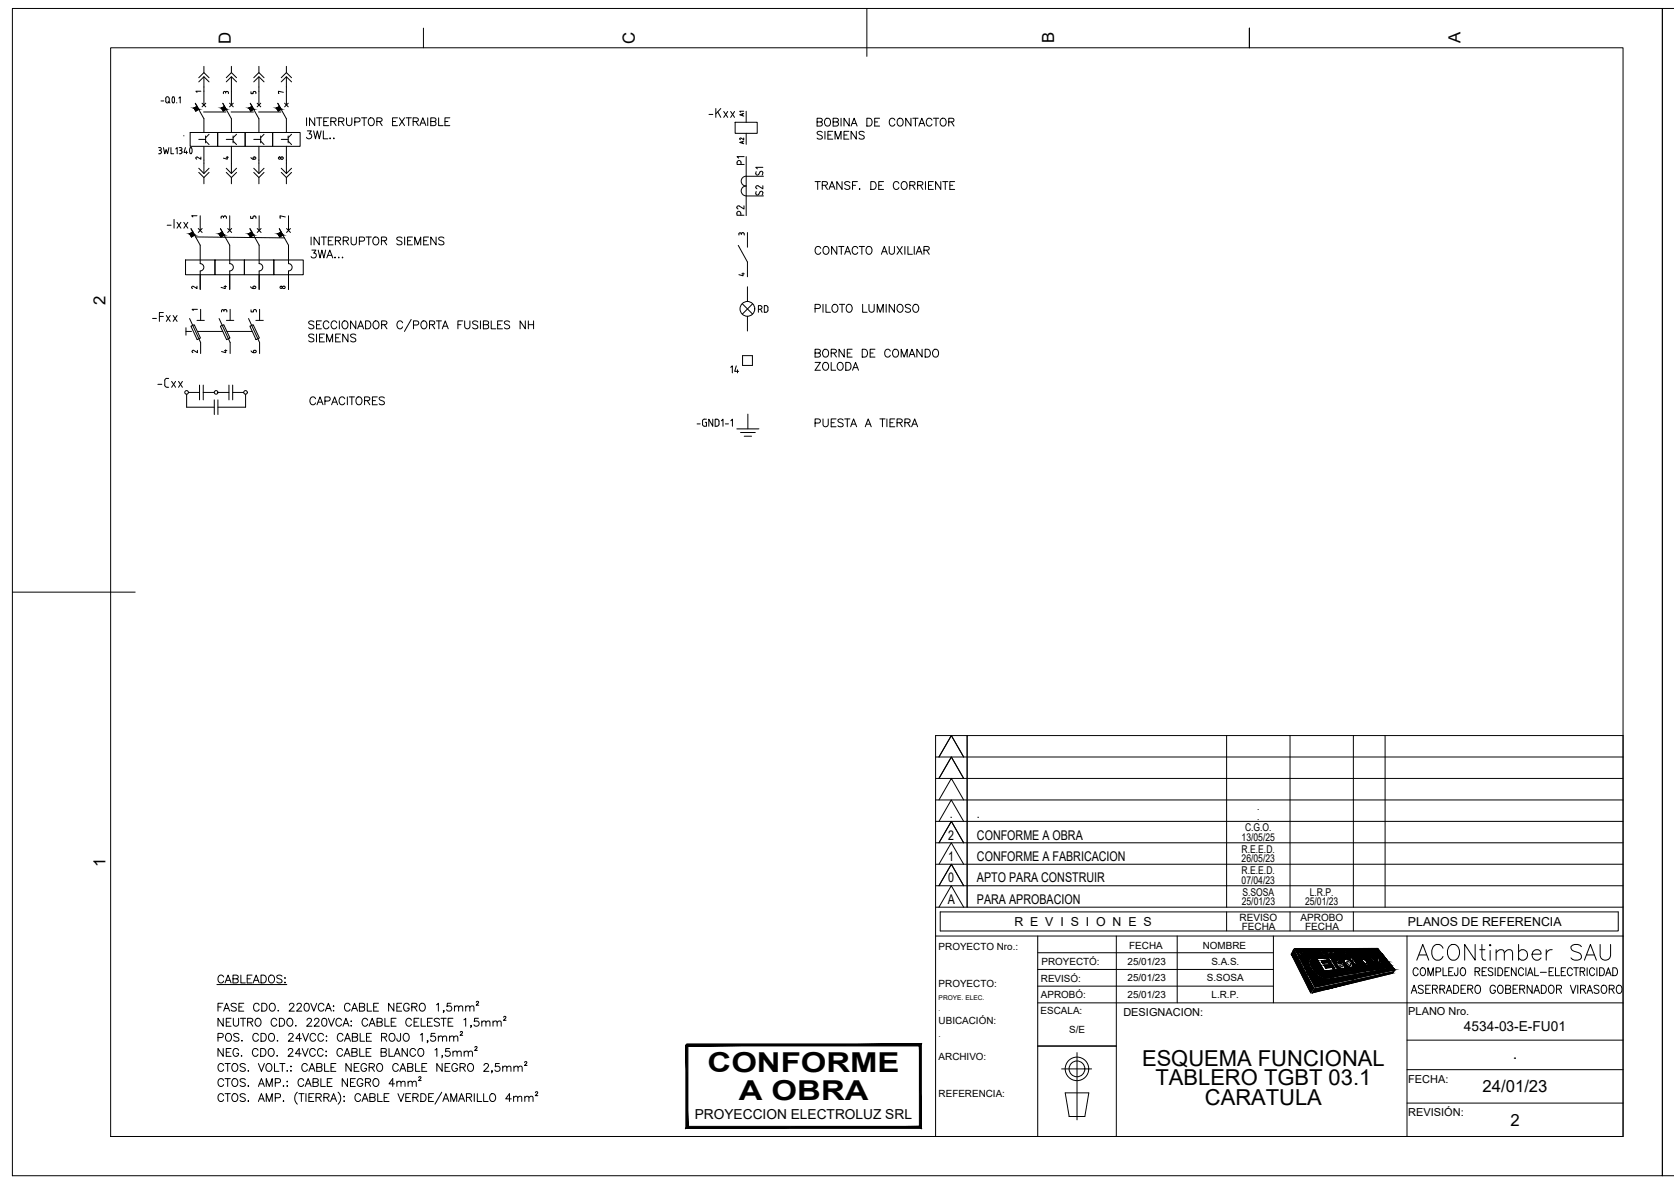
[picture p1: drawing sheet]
<svg xmlns="http://www.w3.org/2000/svg" width="420mm" height="297mm" viewBox="0 0 420 297" stroke-linecap="round" stroke-linejoin="round" font-family="sans-serif">
<defs><g id="words">
<text font-size="7.5" x="354.5" y="242">ACONtimber SAU</text>
<g font-size="6.9">
<text x="177.6" y="269">CONFORME</text>
<text x="185.4" y="276.1">A OBRA</text>
</g>
<g font-size="6.6">
<text x="188.4" y="46.2">S1</text>
<text x="193.7" y="51.2" transform="rotate(-90 193.7 51.2)">S2</text>
</g>
<g font-size="5.5">
<text x="286.6" y="267.3">ESQUEMA FUNCIONAL</text>
<text x="290" y="272.3">TABLERO TGBT 03.1</text>
<text x="302.4" y="277.2">CARATULA</text>
</g>
<g font-size="5.3">
<text x="177.1" y="30.7">-Kxx</text>
<text x="37.4" y="81.8">-Fxx</text>
<text x="38.8" y="98.4">-Cxx</text>
</g>
<g font-size="4.9">
<text x="188" y="42.3" transform="rotate(-90 188 42.3)">P1</text>
<text x="203.6" y="48.7">TRANSF. DE CORRIENTE</text>
<text x="188" y="55.4" transform="rotate(-90 188 55.4)">P2</text>
<text x="203.6" y="64.9">CONTACTO AUXILIAR</text>
<text x="189.4" y="79.7">RD</text>
<text x="182.4" y="94.9">14</text>
<text x="76.9" y="102.7">CAPACITORES</text>
</g>
<g font-size="4.4">
<text x="62.1" y="41.3">6</text>
<text x="62.1" y="73.7">6</text>
<text x="62.1" y="89.6">6</text>
</g>
<g font-size="4.2">
<text x="57.9" y="11" transform="rotate(-90 57.9 11)">D</text>
<text x="159.3" y="11" transform="rotate(-90 159.3 11)">C</text>
<text x="264.6" y="10.8" transform="rotate(-90 264.6 10.8)">B</text>
<text x="366.5" y="10.9" transform="rotate(-90 366.5 10.9)">A</text>
<text x="26.5" y="76.4" transform="rotate(-90 26.5 76.4)">2</text>
<text x="26.5" y="217.5" transform="rotate(-90 26.5 217.5)">1</text>
<text x="379.7" y="265.6">.</text>
<text x="372.1" y="274.1">24/01/23</text>
<text x="379.1" y="282.4">2</text>
</g>
<g font-size="4">
<text x="188" y="30.3" transform="rotate(-90 188 30.3)">A1</text>
<text x="188" y="37.4" transform="rotate(-90 188 37.4)">A2</text>
</g>
<g font-size="3.5">
<text x="55" y="24.7">3</text>
<text x="62.1" y="24.7">5</text>
<text x="69.1" y="24.7">7</text>
<text x="48.3" y="41.3">2</text>
<text x="55" y="41.3">4</text>
<text x="69.1" y="41.3">8</text>
<text x="54.7" y="56.1">3</text>
<text x="62.1" y="56.1">5</text>
<text x="69.5" y="56.1">7</text>
<text x="184.5" y="60.3">3</text>
<text x="184.5" y="70.6">4</text>
<text x="47.3" y="73.7">2</text>
<text x="54.7" y="73.7">4</text>
<text x="69.5" y="73.7">8</text>
<text x="54.7" y="89.6">4</text>
</g>
<g font-size="3.4">
<text x="238.4" y="205.2">.</text>
<text x="245.2" y="205.2">.</text>
<text x="238" y="216">1</text>
<text x="238" y="210.6">2</text>
<text x="245.2" y="216">CONFORME A FABRICACION</text>
<text x="245.2" y="210.6">CONFORME A OBRA</text>
<text x="238" y="221.4">0</text>
<text x="245.2" y="221.4">APTO PARA CONSTRUIR</text>
<text x="237.9" y="226.8">A</text>
<text x="245.2" y="226.8">PARA APROBACION</text>
<text x="367.4" y="258.7">4534-03-E-FU01</text>
<text x="174.4" y="280.8">PROYECCION ELECTROLUZ SRL</text>
</g>
<g font-size="3.1">
<text x="48.3" y="24.3">1</text>
<text x="47.3" y="55.7">1</text>
<text x="47.3" y="79">1</text>
<text x="54.7" y="79.4">3</text>
<text x="62.1" y="79.4">5</text>
<text x="47.3" y="89.6">2</text>
<text x="254.6" y="232.2">R E V I S I O N E S</text>
<text x="353.4" y="232.2">PLANOS DE REFERENCIA</text>
</g>
<g font-size="2.8">
<text x="282" y="254.9">DESIGNACION:</text>
<text x="353.5" y="254.7">PLANO Nro.</text>
<text x="353.5" y="271.7">FECHA:</text>
<text x="353.5" y="280">REVISIÓN:</text>
</g>
<g font-size="2.7">
<text x="315.5" y="203.2">.</text>
<text x="312.5" y="208.5">C.G.O.</text>
<text x="315.5" y="205.6">.</text>
<text x="311.6" y="213.9">R.E.E.D.</text>
<text x="311.6" y="211">13/05/25</text>
<text x="311.6" y="221.7">07/04/23</text>
<text x="311.6" y="219.3">R.E.E.D.</text>
<text x="311.6" y="216.4">26/05/23</text>
<text x="311.7" y="227.1">25/01/23</text>
<text x="311.8" y="224.7">S.SOSA</text>
<text x="327.6" y="227.1">25/01/23</text>
<text x="328.7" y="224.7">L.R.P.</text>
</g>
<text font-size="2.6" x="45.2" y="35.3">.</text>
<g font-size="2.5">
<text x="311.1" y="231">REVISO</text>
<text x="311.7" y="233.2">FECHA</text>
<text x="326.4" y="231">APROBO</text>
<text x="327.6" y="233.2">FECHA</text>
<text x="235.6" y="238.3">PROYECTO Nro.:</text>
<text x="283.4" y="238">FECHA</text>
<text x="301.9" y="238">NOMBRE</text>
<text x="261.4" y="242">PROYECTÓ:</text>
<text x="283" y="242">25/01/23</text>
<text x="304" y="242">S.A.S.</text>
<text x="235.6" y="247.5">PROYECTO:</text>
<text x="261.3" y="246.3">REVISÓ:</text>
<text x="261.3" y="250.5">APROBÓ:</text>
<text x="283" y="246.2">25/01/23</text>
<text x="283" y="250.4">25/01/23</text>
<text x="302.9" y="246.2">S.SOSA</text>
<text x="304.1" y="250.4">L.R.P.</text>
<text x="235.6" y="256.8">UBICACIÓN:</text>
<text x="261.2" y="254.5">ESCALA:</text>
<text x="268.3" y="259">S/E</text>
<text x="235.6" y="266">ARCHIVO:</text>
<text x="235.6" y="275.3">REFERENCIA:</text>
</g>
<text font-size="2.1" x="235.6" y="260.1">.</text>
<g font-size="1.7">
<text x="235.6" y="250.9">PROYE. ELEC.</text>
<text x="235.6" y="253.7">.</text>
</g>
</g></defs>
<!-- layer: TEXTOS -->
<g fill="none" stroke="#000" stroke-width=".25">
<path d="M76.9 29.6v1.9M77.1 32.8h1l-.5 .8a.65 .65 0 0 1 .5 1 .65 .65 0 0 1-1.2-.2M78.7 32.8l.5 2 .5-2 .4 2 .5-2M79 29.6v1.9l-1.3-1.9v1.9M79.5 29.6h1.3M80.1 29.6v1.9M81.2 32.8v2h1.1M81.3 30.5h.7M82.5 29.6h-1.2v1.9h1.2M82.8 34.7h.2zM83 30.5l1.2-.1 .1-.3v-.4l-.4-.1h-.9v1.9M83.7 34.7h.2z"/>
<path d="M83.7 30.5l.6 1M85 30.5l1.1-.1 .2-.3-.1-.4-.3-.1h-.9v1.9M85.7 30.5l.6 1M87 29.6v1.4a.68 .68 0 0 0 .6 .5 .68 .68 0 0 0 .7-.5v-1.4M89 30.6l1.2-.1 .2-.3-.1-.5-.4-.1h-.9v1.9M90.7 29.6h1.4M91.4 29.6v1.9M92.8 29.7a.97 .97 0 0 1 1.2 .6 .97 .97 0 0 1-.6 1.2 1.02 1.02 0 0 1-1-.7 1.02 1.02 0 0 1 .4-1.1zM94.6 30.5l1.1-.1 .2-.5-.5-.3h-.8v1.9M95.3 30.5l.6 1M98.5 30.5h.8M99.8 29.6h-1.3v1.9h1.3"/>
<path d="M100.2 29.6l1.3 1.9M101.5 29.6l-1.3 1.9M101.9 29.6h1.3M102.6 29.6v1.9M103.7 30.5l1.1-.1 .2-.3-.1-.4-.4-.1h-.8v1.9M104.4 30.5l.6 1M105.4 31.5l.7-1.9 .8 1.9M105.7 30.9h.9M107.4 29.6v1.9M108.1 30.5l1.1-.1 .2-.3-.2-.4-1.1-.1v1.9h.9l.4-.3a.54 .54 0 0 0-.4-.7M110.1 29.6v1.9h1.1M111.7 30.5h.7"/>
<path d="M112.9 29.6h-1.2v1.9h1.2M205.1 30.6l1.1-.1 .2-.5-.5-.3h-.8v1.9l1.1-.1 .2-.5-.5-.4M206.4 33.2a.74 .74 0 0 0-1.3 .2l.2 .3 .9 .4a.47 .47 0 0 1 0 .7 .93 .93 0 0 1-1.1-.2M207.1 32.9v2M207.1 29.9a.73 .73 0 0 1 .9-.2 .73 .73 0 0 1 .4 .7v.5a.75 .75 0 0 1-.7 .8 .75 .75 0 0 1-.8-.8zM207.8 33.9h.8M209 32.9h-1.2v2h1.2M209.1 30.6l1.1-.1 .2-.3-.2-.5h-1.1v1.9h.9a.52 .52 0 0 0 .4-.3 .52 .52 0 0 0-.2-.6l-.2-.1M209.6 34.9v-2l.7 2 .8-2v2M211.1 29.7v1.9M211.8 33.9h.8M213.1 32.9h-1.3v2h1.3"/>
<path d="M213.1 29.7v1.9l-1.3-1.9v1.9M213.6 31.6l.8-1.9 .7 1.9M213.9 31h.9M214.9 32.9v2l-1.3-2v2M216.9 33.2a.74 .74 0 0 0-1.3 .2l.2 .3 .9 .4a.47 .47 0 0 1 0 .7 .93 .93 0 0 1-1.1-.2M217.6 29.7h.6a1.05 1.05 0 0 1 .7 .9 1.05 1.05 0 0 1-.7 1h-.6zM219.5 30.6h.8M220.8 29.7h-1.3v1.9h1.3M224.6 30.1a.72 .72 0 0 0-.8-.4 .72 .72 0 0 0-.6 .7v.5a.72 .72 0 0 0 .6 .7 .72 .72 0 0 0 .8-.4M225.6 29.7a.93 .93 0 0 1 1.1 .9 .93 .93 0 0 1-1.1 .9l-.4-.6v-.5zM228.6 29.7v1.9l-1.3-1.9v1.9M229.1 29.7h1.3"/>
<path d="M229.8 29.7v1.9M230.6 31.6l.8-1.9 .7 1.9M230.9 31h.9M233.9 30.1a.73 .73 0 0 0-.8-.4 .73 .73 0 0 0-.6 .7v.5a.73 .73 0 0 0 .6 .7 .73 .73 0 0 0 .8-.4M234.3 29.7h1.3M234.9 29.7v1.9M236.2 29.9a.73 .73 0 0 1 .8-.2 .73 .73 0 0 1 .5 .7v.5a.75 .75 0 0 1-.8 .8 .75 .75 0 0 1-.7-.8zM238.1 30.6l1.2-.1 .1-.3v-.3l-.4-.2h-.9v1.9M238.8 30.6l.6 1M78.1 59.5v1.9M80.1 59.5v1.9l-1.3-1.9v1.9M80.6 59.5h1.3"/>
<path d="M81.3 59.5v1.9M83.6 59.5h-1.2v1.9h1.2M88.1 59.5v1.4a.67 .67 0 0 0 .7 .5 .67 .67 0 0 0 .7-.5v-1.4M91.9 59.5h1.3M92.5 59.5v1.9M93.9 59.5a.93 .93 0 0 1 1.2 .9 .93 .93 0 0 1-1.2 .9l-.3-.6 .1-.8zM100.9 59.7a.74 .74 0 0 0-1.3 .2l.3 .4 .8 .3 .2 .6a.87 .87 0 0 1-1.3 0M101.6 59.5v1.9M103.5 59.5h-1.2v1.9h1.2M107.6 59.5h-1.3v1.9h1.3M109.5 59.5v1.9l-1.4-1.9v1.9M111.4 59.7a.74 .74 0 0 0-1.3 .2l.2 .3 .9 .4 .2 .6a.87 .87 0 0 1-1.3 0"/>
<path d="M78.3 62.7h1l-.6 .8a.65 .65 0 0 1 .5 1.1 .65 .65 0 0 1-1.1-.2M79.9 62.7l.4 2 .5-2 .5 2 .4-2M82 64.7l.8-2 .7 2M82.3 64.1h.9M82.4 60.4h.7M84 64.6h.2zM84.2 60.4l1.1-.1 .2-.3-.1-.3-.4-.2h-.8v1.9M84.8 60.4l.7 1M85 64.5v.2zM86 64.5v.2zM86.1 60.4l1.2-.1 .2-.3-.1-.3-.4-.2h-.9v1.9M86.8 60.4l.7 1"/>
<path d="M90.2 60.5h.8l.5-.4a.5 .5 0 0 0-.5-.6h-.8v1.9M95.7 60.4l1.2-.1 .1-.5-.4-.3h-.9v1.9M96.4 60.4l.6 1M102.3 60.4h.8M104.1 61.4v-1.9l.7 1.9 .8-1.9v1.9M106.3 60.4h.8M204.6 77.4h.8a.52 .52 0 0 0 .5-.4 .52 .52 0 0 0-.2-.5l-1.1-.1v1.9M206.6 76.4v1.9M207.3 76.4v1.9h1.1M209 76.7a.72 .72 0 0 1 .8-.3 .72 .72 0 0 1 .5 .7v.5a.75 .75 0 0 1-.7 .8 .75 .75 0 0 1-.8-.8zM210.7 76.4h1.3M211.3 76.4v1.9"/>
<path d="M212.6 76.7a.9 .9 0 0 1 1.2 .1 .9 .9 0 0 1-.1 1.2 .72 .72 0 0 1-.8 .3 .72 .72 0 0 1-.5-.7zM216.5 76.4v1.9h1.1M218.1 76.4v1.4a.66 .66 0 0 0 .7 .6 .66 .66 0 0 0 .6-.6v-1.4M220.2 78.3v-1.9l.7 1.9 .8-1.9v1.9M222.4 76.4v1.9M224.5 76.4v1.9l-1.3-1.9v1.9M225.3 76.7a.72 .72 0 0 1 .9-.3 .72 .72 0 0 1 .5 .7v.5a.75 .75 0 0 1-.8 .8 .75 .75 0 0 1-.8-.8zM228.5 76.7a.73 .73 0 0 0-.7-.4 .73 .73 0 0 0-.6 .5l.2 .3 .9 .4 .2 .5a.84 .84 0 0 1-1.3 0M229.3 76.7a.72 .72 0 0 1 .8-.3 .72 .72 0 0 1 .5 .7v.5a.75 .75 0 0 1-.8 .8 .75 .75 0 0 1-.7-.8zM78.8 80.8a.73 .73 0 0 0-.7-.3 .73 .73 0 0 0-.6 .5l.2 .3 .9 .3 .2 .6a.84 .84 0 0 1-1.3 0M78.8 84.1a.74 .74 0 0 0-1.3 .2l.2 .2 .9 .4 .2 .6a.87 .87 0 0 1-1.3 0M79.4 81.5h.8"/>
<path d="M79.4 83.8v2M80.2 84.7h.7M80.7 80.5h-1.3v2h1.3M81.4 83.8h-1.2v2h1.2M82 85.8v-2l.7 2 .8-2v2M82.6 81a.73 .73 0 0 0-.9-.5 .73 .73 0 0 0-.6 .8v.4a.73 .73 0 0 0 .6 .8 .73 .73 0 0 0 .9-.5M84.2 84.7h.8M84.5 81a.73 .73 0 0 0-.8-.5 .73 .73 0 0 0-.6 .8 .82 .82 0 0 0 .3 1 .82 .82 0 0 0 1-.1l.1-.2M85.2 80.5v2M85.4 83.8h-1.2v2h1.2M86.2 80.6a.94 .94 0 0 1 1.1 .4 .94 .94 0 0 1-.2 1.2l-.1 .2a.94 .94 0 0 1-1.2-.4 .94 .94 0 0 1 .2-1.2zM87.3 83.8v2l-1.3-2v2"/>
<path d="M89.3 80.5v2l-1.3-2v2M89.3 84.1a.74 .74 0 0 0-1.3 .2l.2 .2 1 .5 .1 .5a.87 .87 0 0 1-1.3 0M89.8 82.5l.7-2 .8 2M90.1 81.8h.9M91.8 80.5h.6a1.07 1.07 0 0 1 .7 1 1.07 1.07 0 0 1-.7 1h-.6zM93.8 80.8a.72 .72 0 0 1 .8-.3 .72 .72 0 0 1 .5 .8v.4a.75 .75 0 0 1-.7 .8 .75 .75 0 0 1-.8-.8zM95.8 81.5l1.1-.1 .2-.5-.5-.4h-.8v2M96.4 81.5l.7 1M101 81a.73 .73 0 0 0-.8-.5 .73 .73 0 0 0-.6 .8v.4a.73 .73 0 0 0 .6 .8 .73 .73 0 0 0 .8-.5M103.2 80.1l-1.7 3M103.8 81.5h.8a.52 .52 0 0 0 .5-.3 .52 .52 0 0 0-.2-.6l-1.1-.1v2M105.8 80.8l.2-.2a.94 .94 0 0 1 1.1 .4 .94 .94 0 0 1-.1 1.2l-.2 .2a.94 .94 0 0 1-1.1-.4 .94 .94 0 0 1 .1-1.2z"/>
<path d="M107.8 81.5l1.1-.1 .2-.3-.1-.4-.4-.2h-.8v2M108.5 81.5l.6 1M109.5 80.5h1.3M110.2 80.5v2M111 82.5l.8-2 .7 2M111.3 81.8h.9M114.9 81.5h.8M116.2 80.5h-1.3v2M116.6 80.5v1.4a.66 .66 0 0 0 .7 .6 .66 .66 0 0 0 .6-.6v-1.4M119.9 80.8a.73 .73 0 0 0-.7-.3 .73 .73 0 0 0-.6 .5l.2 .3 .9 .3 .2 .6a.84 .84 0 0 1-1.3 0M120.6 80.5v2M121.3 81.5l1.1-.1 .2-.3-.2-.5-1.1-.1v2h.9l.4-.4a.5 .5 0 0 0-.4-.6"/>
<path d="M123.3 80.5v2h1.1M124.9 81.5h.7M126.1 80.5h-1.2v2h1.2M127.9 80.8a.73 .73 0 0 0-.7-.3 .73 .73 0 0 0-.6 .5l.2 .3 .9 .3 .2 .6a.84 .84 0 0 1-1.3 0M131.8 80.5v2l-1.3-2v2M132.6 81.5h1.3M132.6 80.5v2M133.9 80.5v2M204.6 88.6l1.1-.1 .2-.5-.5-.4h-.8v2l1.2-.2 .1-.5-.5-.3M204.6 90.9h1.3l-1.3 2h1.3M206.7 87.9a.72 .72 0 0 1 .8-.3 .72 .72 0 0 1 .5 .8v.4a.75 .75 0 0 1-.8 .8 .75 .75 0 0 1-.7-.8zM206.7 91.2a.73 .73 0 0 1 .8-.3 .73 .73 0 0 1 .5 .8v.4a.75 .75 0 0 1-.8 .8 .75 .75 0 0 1-.7-.8z"/>
<path d="M208.6 88.6l1.1-.1 .2-.3-.1-.4-.3-.2h-.9v2M208.6 90.9v2h1.1M209.3 88.6l.6 1M210.3 91.2a.73 .73 0 0 1 .8-.3 .73 .73 0 0 1 .5 .8v.4a.75 .75 0 0 1-.7 .8 .75 .75 0 0 1-.8-.8zM211.9 87.6v2l-1.3-2v2M212.3 90.9h.6a1.05 1.05 0 0 1 .7 1 1.05 1.05 0 0 1-.7 1h-.6zM212.7 88.6h.7M213.9 87.6h-1.2v2h1.2M214 92.9l.7-2 .8 2M214.2 92.2h1M216.4 87.6h.7a1.04 1.04 0 0 1 .7 1 1.04 1.04 0 0 1-.7 1h-.7zM218.4 88.6h.7"/>
<path d="M219.6 87.6h-1.2v2h1.2M223.5 88.1a.72 .72 0 0 0-.9-.5 .72 .72 0 0 0-.5 .8v.4a.72 .72 0 0 0 .5 .8 .72 .72 0 0 0 .9-.5M224.4 87.7a.97 .97 0 0 1 1.2 .7 .97 .97 0 0 1-.6 1.2 1.02 1.02 0 0 1-1-.7 1.02 1.02 0 0 1 .4-1.2zM226.2 89.6v-2l.7 2 .8-2v2M228.2 89.6l.7-2 .8 2M228.4 88.9h1M231.4 87.6v2l-1.3-2v2M232.2 87.6h.7a1.05 1.05 0 0 1 .6 1 1.05 1.05 0 0 1-.6 1h-.7zM234.3 87.9a.72 .72 0 0 1 .8-.3 .72 .72 0 0 1 .5 .8v.4a.75 .75 0 0 1-.8 .8 .75 .75 0 0 1-.7-.8zM204.6 106.1h.8a.52 .52 0 0 0 .5-.3 .52 .52 0 0 0-.2-.6l-1.1-.1v2M206.6 105.1v1.4a.66 .66 0 0 0 .6 .6 .66 .66 0 0 0 .7-.6v-1.4M208.6 106.1h.8"/>
<path d="M209.8 105.1h-1.2v2h1.2M211.6 105.4a.73 .73 0 0 0-.7-.3 .73 .73 0 0 0-.6 .5l.2 .3 .9 .3a.47 .47 0 0 1 0 .8 .93 .93 0 0 1-1.1-.2M212 105.1h1.3M212.7 105.1v2M213.5 107.1l.7-2 .8 2M213.8 106.4h.9M217.2 107.1l.7-2 .8 2M217.4 106.4h1M220.8 105.1h1.3M221.5 105.1v2M222.6 105.1v2M223.4 106.1h.7"/>
<path d="M224.6 105.1h-1.2v2h1.2M225.1 106.1l1.2-.2 .2-.2-.1-.4-.4-.2h-.9v2M225.8 106.1l.7 1M227.1 106.1l1.1-.2 .2-.2-.1-.4-.3-.2h-.9v2M227.8 106.1l.6 1M228.8 107.1l.8-2 .7 2M229.1 106.4h.9M54.4 247h17.6M54.7 252.6h.8M55.9 251.7h-1.2v2M56 255.5v2l-1.3-2v2M56.1 245.1a.73 .73 0 0 0-.8-.5 .73 .73 0 0 0-.6 .8v.5a.73 .73 0 0 0 .6 .7 .73 .73 0 0 0 .8-.5"/>
<path d="M56.1 253.7l.8-2 .7 2M56.4 253h.9M56.5 246.6l.8-2 .7 2M56.8 245.9h.9M56.8 256.4h.7M57 259.3a.93 .93 0 0 1 1.1 .9 .93 .93 0 0 1-1.1 .9l-.4-.6 .1-.8zM58 255.5h-1.2v2h1.2M58.5 245.6l1.1-.1 .2-.3-.1-.4-.4-.2h-.8v2h.8a.52 .52 0 0 0 .5-.4 .52 .52 0 0 0-.2-.5l-.3-.1M58.6 255.5v1.4a.66 .66 0 0 0 .6 .6 .66 .66 0 0 0 .7-.6v-1.4M59.3 252a.75 .75 0 0 0-1.3 .2l.2 .2 .9 .4 .2 .6a.87 .87 0 0 1-1.3 0M60 259.5a.75 .75 0 0 0-1.3 .2l.1 .3 1 .4 .2 .5a.87 .87 0 0 1-1.3 0M60 252.6h.7"/>
<path d="M60.3 255.5h1.4M60.5 244.6v2h1.1M61 255.5v2M61.2 251.7h-1.2v2h1.2M62 245.6h.8M62.1 256.4l1.2-.1 .2-.5-.5-.3h-.9v2M62.8 256.4l.7 1.1M63.3 244.6h-1.3v2h1.3M63.5 246.6l.8-2 .7 2M63.8 245.9h1M64.2 255.8l.2-.2a.94 .94 0 0 1 1.1 .4 .94 .94 0 0 1-.2 1.2l-.2 .2a.94 .94 0 0 1-1.1-.5 .94 .94 0 0 1 .2-1.1zM64.9 259.7a.72 .72 0 0 0-.9-.4 .72 .72 0 0 0-.5 .7v.5a.72 .72 0 0 0 .5 .7 .72 .72 0 0 0 .9-.4"/>
<path d="M65 252.2a.72 .72 0 0 0-.8-.5 .72 .72 0 0 0-.6 .7v.5a.72 .72 0 0 0 .6 .8 .72 .72 0 0 0 .8-.5M65.5 244.6h.7a1.05 1.05 0 0 1 .6 1 1.05 1.05 0 0 1-.6 1h-.7zM65.5 259.3h.7a1.05 1.05 0 0 1 .6 .9 1.05 1.05 0 0 1-.6 1h-.7zM65.7 251.7h.7a1.05 1.05 0 0 1 .6 1 1.05 1.05 0 0 1-.6 1h-.7zM67.6 244.9a.82 .82 0 0 1 1.1-.1 .82 .82 0 0 1 .2 1.1 .75 .75 0 0 1-.8 .7 .75 .75 0 0 1-.7-.7zM67.8 252a.73 .73 0 0 1 .8-.3 .73 .73 0 0 1 .5 .7v.5a.75 .75 0 0 1-.8 .8 .75 .75 0 0 1-.7-.8zM67.8 259.3a.93 .93 0 0 1 1.1 .9 .93 .93 0 0 1-1.1 .9l-.4-.6 .1-.8zM69.5 256a.73 .73 0 0 0-.9-.5 .73 .73 0 0 0-.5 .7v.5a.73 .73 0 0 0 .5 .8 .73 .73 0 0 0 .9-.5M69.8 253.5v.2zM70.1 255.5h.7a1.07 1.07 0 0 1 .7 1 1.07 1.07 0 0 1-.7 1h-.7zM70.8 244.9a.74 .74 0 0 0-1.3 .2l.1 .3 1 .4a.47 .47 0 0 1 0 .7 .93 .93 0 0 1-1.1-.2M71.5 245.3v.2z"/>
<path d="M71.5 246.4v.2zM72.2 255.8a.72 .72 0 0 1 .8-.3 .72 .72 0 0 1 .5 .7v.5a.75 .75 0 0 1-.8 .8 .75 .75 0 0 1-.7-.8zM72.5 259.7l.1-.4h.6l.4 .5-1.2 1.4h1.3M72.6 252.2l.2-.4 .6-.1 .4 .6-1.2 1.4h1.3M74.1 257.4h.2zM74.5 252.2l.2-.4 .6-.1 .3 .2v.4l-1.2 1.4h1.4M75.9 259.3l.8 1.9 .7-1.9M76.6 251.8a.64 .64 0 0 1 .9 .3 .93 .93 0 0 1 .1 1.1 .93 .93 0 0 1-1 .4 1.49 1.49 0 0 1 0-1.8zM77.1 256l.3-.5h.4l.4 .3-.3 .7-.9 1h1.3M78 251.7l.8 2 .7-2M79 256l.3-.5h.4l.4 .3-.3 .7-1 1h1.4M79.2 259.7a.73 .73 0 0 0-.8-.4 .73 .73 0 0 0-.6 .7 .82 .82 0 0 0 .3 1.1 .82 .82 0 0 0 1-.2l.1-.1"/>
<path d="M81 255.6a.64 .64 0 0 1 1 .2v.5a.85 .85 0 0 1-.7 1.2 1.27 1.27 0 0 1-.3-1.9zM81.2 259.7a.72 .72 0 0 0-.8-.4 .72 .72 0 0 0-.6 .7v.5a.72 .72 0 0 0 .6 .7 .72 .72 0 0 0 .8-.4M81.3 252.2a.73 .73 0 0 0-.8-.5 .73 .73 0 0 0-.6 .7v.5a.73 .73 0 0 0 .6 .8 .73 .73 0 0 0 .8-.5M81.7 253.7l.7-2 .8 2M82 253h.9M82.4 255.5l.8 2 .7-2M83.6 252.4h.2zM83.6 253.6h.2zM85.7 256a.72 .72 0 0 0-.8-.5 .72 .72 0 0 0-.6 .7v.5a.72 .72 0 0 0 .6 .8 .72 .72 0 0 0 .8-.5M86.1 257.5l.7-2 .8 2M86.1 259.7a.73 .73 0 0 0-.9-.4 .73 .73 0 0 0-.5 .7v.5a.73 .73 0 0 0 .6 .7 .73 .73 0 0 0 .8-.4M86.4 256.8h.9"/>
<path d="M87.9 252.2a.72 .72 0 0 0-.9-.5 .72 .72 0 0 0-.5 .7v.5a.72 .72 0 0 0 .5 .8 .72 .72 0 0 0 .9-.5M88.1 256.2h.1zM88.1 257.4h.1zM88.2 253.7l.8-2 .7 2M88.5 253h1M90.2 252.6l1.1-.1 .2-.2-.1-.4-.3-.2h-.9v2h.9a.52 .52 0 0 0 .4-.6 .52 .52 0 0 0-.4-.5M90.4 259.3v1.9h1.1M92.2 251.7v2h1.1M92.3 256a.73 .73 0 0 0-.8-.5 .73 .73 0 0 0-.6 .7v.5a.73 .73 0 0 0 .6 .8 .73 .73 0 0 0 .8-.5M92.6 257.5l.8-2 .7 2M92.9 256.8h1M93.2 259.3h-1.2v1.9h1.2"/>
<path d="M93.8 252.6h.7M94.6 256.4l1.2-.1 .1-.3-.1-.4-1.2-.1v2h.9l.4-.4a.53 .53 0 0 0-.4-.7M95 251.7h-1.2v2h1.2M96.6 255.5v2h1.1M97.8 259.5a.91 .91 0 0 1 1.3 .2 .91 .91 0 0 1-.1 1.2 .73 .73 0 0 1-.9 .3 .73 .73 0 0 1-.5-.7zM98.2 256.4h.8M98.8 251.7v2l-1.3-2v2M99.4 255.5h-1.2v2h1.2M99.6 252.6h.8M100.5 259.3v1.7l-.3 .2-.4-.1-.2-.5M100.8 251.7h-1.2v2h1.2M101.4 259.5a.73 .73 0 0 1 .8-.2 .73 .73 0 0 1 .5 .7v.5a.75 .75 0 0 1-.8 .7 .75 .75 0 0 1-.7-.7z"/>
<path d="M102.7 252.2a.72 .72 0 0 0-.8-.5 .72 .72 0 0 0-.6 .7v.5a.7 .7 0 0 0 .7 .8 .7 .7 0 0 0 .7-.8h-.5M103.3 256a.73 .73 0 0 0-.9-.5 .73 .73 0 0 0-.5 .7v.5a.73 .73 0 0 0 .5 .8 .73 .73 0 0 0 .9-.5M103.4 252.6l1.1-.1 .2-.2-.1-.4-.4-.2h-.8v2M103.9 256.4h.8M104 252.6l.7 1.1M105.1 255.5h-1.2v2h1.2M105.4 252a.73 .73 0 0 1 .9-.3 .73 .73 0 0 1 .4 .7v.5a.75 .75 0 0 1-.7 .8 .75 .75 0 0 1-.8-.8zM105.5 259.6l.5-.3v1.9M105.7 255.5v2h1.1M107.3 256.4h.8M108.5 255.5h-1.2v2h1.2M109.2 259.3h-1l-.1 .8a.7 .7 0 0 1 1.1 0 .7 .7 0 0 1-.1 1 .7 .7 0 0 1-1-.3"/>
<path d="M109.6 252.1l.4-.4v2M110 259.9v1.3M110.3 255.8a.73 .73 0 0 0-.7-.4 .73 .73 0 0 0-.6 .6l.2 .2 .9 .4 .2 .6a.84 .84 0 0 1-1.3 0M110.7 255.5h1.3M111.3 255.5v2M111.4 253.6h-.1h.1l-.1 .4M112.5 256.4h.7M112.8 259.9v1.3M113.2 251.7h-.9l-.1 .8a.7 .7 0 0 1 1 0 .7 .7 0 0 1-.1 1.1 .7 .7 0 0 1-1-.3M113.7 255.5h-1.2v2h1.2M114.1 252.7l.4-.3h.5l.1 1.3M114.1 252.4v1.3"/>
<path d="M115.1 252.7l.5-.3h.4l.1 1.3M115.5 259l.2-.2 .4 .2-.6 .7h.6M116.4 255.8l.5-.3v2M116.9 252.7l.4-.3h.5l.1 1.3M116.9 252.4v1.3M117.9 252.7l.5-.3h.5l.1 1.3M118.3 257.4h-.2h.2l-.2 .4M119.5 251.4l.2-.2 .4 .2-.6 .8h.7M120.1 255.5h-1l-.1 .8a.7 .7 0 0 1 1.1 0 .7 .7 0 0 1-.1 1 .7 .7 0 0 1-1-.2M120.9 256.5l.5-.4 .5 .1 .1 1.3M120.9 256.1v1.4M122 256.5l.4-.4 .5 .1 .1 1.3"/>
<path d="M123.7 256.5l.5-.4 .5 .1 .1 1.3M123.7 256.1v1.4M124.8 256.5l.4-.4 .5 .1 .1 1.3M126.4 255.2l.4-.2 .2 .3-.6 .7h.6M54.7 260.3h.9l.4-.4a.5 .5 0 0 0-.4-.6h-.9v1.9M56 263v2l-1.3-2v2M56.1 267.3a.73 .73 0 0 0-.8-.5 .73 .73 0 0 0-.6 .8v.4a.73 .73 0 0 0 .6 .8 .73 .73 0 0 0 .8-.5M56.1 271.1a.73 .73 0 0 0-.8-.5 .73 .73 0 0 0-.6 .7 .82 .82 0 0 0 .3 1.1 .82 .82 0 0 0 1-.1l.1-.2M56.1 274.9a.73 .73 0 0 0-.8-.5 .73 .73 0 0 0-.6 .7v.5a.73 .73 0 0 0 .6 .7 .73 .73 0 0 0 .8-.4M56.5 266.8h1.3M56.5 270.6h1.3M56.5 274.4h1.3"/>
<path d="M56.8 264h.7M57.2 266.8v2M57.2 270.6v2M57.2 274.4v1.9M58 263h-1.2v2h1.2M58.6 266.9a.97 .97 0 0 1 1.2 .7 .97 .97 0 0 1-.7 1.2 1.02 1.02 0 0 1-.9-.7 1.02 1.02 0 0 1 .4-1.2zM58.6 270.7a.95 .95 0 0 1 1.1 .8 .95 .95 0 0 1-.9 1.1 1.15 1.15 0 0 1-.2-1.9zM58.6 274.5a.94 .94 0 0 1 1.1 .4 .94 .94 0 0 1-.2 1.2 .73 .73 0 0 1-.8 .2 .73 .73 0 0 1-.5-.7v-.5zM59.9 263.5a.72 .72 0 0 0-.8-.5 .72 .72 0 0 0-.6 .8v.5a.7 .7 0 0 0 .7 .7 .7 .7 0 0 0 .7-.7h-.5M60.5 264.9h.2zM60.7 261v.2zM61.6 267.1a.73 .73 0 0 0-.7-.3 .73 .73 0 0 0-.6 .5l.2 .3 .9 .3a.47 .47 0 0 1 0 .8 .93 .93 0 0 1-1.1-.2"/>
<path d="M61.6 270.9a.74 .74 0 0 0-1.3 .2l.2 .2 .9 .4 .2 .6a.87 .87 0 0 1-1.3 0M61.6 274.7a.73 .73 0 0 0-.7-.4 .73 .73 0 0 0-.6 .6l.2 .2 .9 .4 .2 .6a.87 .87 0 0 1-1.3 0M62.3 268.6v.2zM62.3 272.4v.2zM62.3 276.2v.1zM64.8 263.5a.73 .73 0 0 0-.9-.5 .73 .73 0 0 0-.5 .8v.5a.73 .73 0 0 0 .5 .7 .73 .73 0 0 0 .9-.5M64.9 266.8l.7 2 .8-2M64.9 272.6l.7-2 .8 2M64.9 276.3l.7-1.9 .8 1.9M65.1 271.9h1M65.1 275.7h1M65.4 263h.7a1.05 1.05 0 0 1 .7 1 1.05 1.05 0 0 1-.7 1h-.7z"/>
<path d="M66.8 272.6v-2l.8 2 .7-2v2M66.8 276.3v-1.9l.8 1.9 .7-1.9v1.9M67.1 266.9a.97 .97 0 0 1 1.2 .7 .97 .97 0 0 1-.6 1.2 1.01 1.01 0 0 1-1-.7 1.01 1.01 0 0 1 .4-1.2zM67.5 263.3a.9 .9 0 0 1 1.2 .1 .9 .9 0 0 1-.1 1.3 .72 .72 0 0 1-.8 .3 .72 .72 0 0 1-.5-.7zM68.9 266.8v2h1.1M69.1 271.6h.8l.5-.3a.5 .5 0 0 0-.5-.7h-.8v2M69.1 275.4h.8a.52 .52 0 0 0 .5-.5 .52 .52 0 0 0-.5-.5h-.8v1.9M69.5 264.9h.1zM69.6 261v.2zM70.2 266.8h1.3M70.9 266.8v2M71.1 272.4v.2z"/>
<path d="M71.1 276.2v.1zM72 271.3h.2zM72 272.5h.2zM72.1 268.6v.2zM72.4 263.5l.3-.5h.4l.4 .4-.3 .7-.9 .9h1.3M73 267.5v.2zM73 268.6v.2zM74.6 274a2.03 2.03 0 0 0 0 3M75 274.4h1.3M75.6 264.4h-1.5l1-1.4v2M75.6 260.6h-1.3l.9-1.3v1.9M75.6 274.4v1.9"/>
<path d="M75.8 263l.8 2 .7-2M76.2 271.1a.73 .73 0 0 0-.8-.5 .73 .73 0 0 0-.6 .7 .83 .83 0 0 0 .3 1.1 .83 .83 0 0 0 1-.1l.1-.2M76.6 272.6l.7-2 .8 2M76.8 274.4v1.9M76.9 271.9h.9M77.2 267.3a.72 .72 0 0 0-.9-.5 .72 .72 0 0 0-.5 .8v.4a.72 .72 0 0 0 .5 .8 .72 .72 0 0 0 .9-.5M77.5 268.8l.8-2 .7 2M77.5 275.3h.8M77.8 268.1h1M78.6 271.5l1.1-.1 .2-.2-.1-.4-.4-.2h-.8v2h.8l.4-.2v-.7l-.4-.2M78.8 274.4h-1.3v1.9h1.3M79.1 263.5a.73 .73 0 0 0-.8-.5 .73 .73 0 0 0-.6 .8v.5a.73 .73 0 0 0 .6 .7 .73 .73 0 0 0 .8-.5"/>
<path d="M79.3 275.3l1.2-.1 .1-.4-.4-.4h-.9v1.9M79.5 267.8l1.1-.1 .2-.3-.1-.4-.4-.2h-.8v2l1.1-.1 .2-.6-.5-.3M80 275.3l.6 1M80.5 270.6v2h1.2M81.1 263.5a.73 .73 0 0 0-.8-.5 .73 .73 0 0 0-.6 .8v.5a.73 .73 0 0 0 .6 .7 .73 .73 0 0 0 .8-.5M81.3 275.3l1.1-.1 .2-.4-.5-.4h-.8v1.9M81.5 266.8v2h1.1M81.8 263.8h.2zM81.8 264.9h.2zM81.9 260h.1zM81.9 261.1h.1zM82 275.3l.6 1"/>
<path d="M82.1 271.5h.8M83 276.3l.7-1.9 .8 1.9M83.1 267.8h.7M83.3 275.7h.9M83.4 270.6h-1.3v2h1.3M84.3 266.8h-1.2v2h1.2M84.9 274a2.03 2.03 0 0 1 0 3M86 263.5a.72 .72 0 0 0-.8-.5 .72 .72 0 0 0-.6 .8v.5a.72 .72 0 0 0 .5 .7 .72 .72 0 0 0 .9-.5M86.4 265l.7-2 .8 2M86.4 275v.2zM86.4 276.2v.1zM86.5 261.2l.7-1.9 .8 1.9"/>
<path d="M86.6 264.4h1M86.7 260.6h1M87.2 270.6v2l-1.3-2v2M88 271.5h.7M88.1 266.8v2l-1.3-2v2M88.3 264l1.2-.1 .1-.3v-.4l-1.3-.2v2h.9l.4-.2v-.6l-.4-.2M88.4 260.2l1.2-.1 .1-.5-.4-.3h-.9v1.9l1.2-.1 .1-.5-.4-.4M88.9 267.8h.7M89.2 270.6h-1.2v2h1.2M90.1 266.8h-1.2v2h1.2M90.3 263v2h1.1M90.5 274.9a.72 .72 0 0 0-.8-.5 .72 .72 0 0 0-.6 .7v.5a.72 .72 0 0 0 .6 .7 .72 .72 0 0 0 .8-.4"/>
<path d="M90.9 276.3l.7-1.9 .8 1.9M91.1 271.1a.73 .73 0 0 0-.9-.5 .73 .73 0 0 0-.6 .7 .83 .83 0 0 0 .3 1.1 .83 .83 0 0 0 1.1-.1l.1-.5h-.5M91.1 275.7h1M91.7 271.5l1.1-.1 .2-.2-.1-.4-.3-.2h-.9v2M91.9 264h.7M92 267.3a.72 .72 0 0 0-.8-.5 .72 .72 0 0 0-.6 .8v.4a.7 .7 0 0 0 .7 .8 .7 .7 0 0 0 .7-.8h-.5M92 260.2h.8M92.4 271.5l.6 1.1M92.6 267.8l1.2-.1 .2-.5-.5-.4h-.9v2M92.8 275.3l1.2-.1 .1-.3v-.3l-.4-.2h-.9v1.9l1.3-.1v-.5l-.4-.4M93.1 263h-1.2v2h1.2M93.3 267.8l.7 1"/>
<path d="M93.8 270.9a.73 .73 0 0 1 .8-.3 .73 .73 0 0 1 .5 .7 .82 .82 0 0 1-.2 1.1 .82 .82 0 0 1-1.1-.1l-.2-.5zM94.7 267.1a.72 .72 0 0 1 .9-.3 .72 .72 0 0 1 .4 .8v.4a.75 .75 0 0 1-.7 .8 .75 .75 0 0 1-.8-.8zM94.8 274.4v1.9h1.1M95.7 264l1.1-.1 .2-.3-.1-.4-1.2-.2v2h.8l.4-.2v-.6l-.4-.2M95.8 260.2l1.1-.1 .2-.5-.5-.3h-.8v1.9M96.4 260.2l.7 1M96.4 275.3h.8M97.6 263v2h1.2M97.6 274.4h-1.2v1.9h1.2M99 265l.7-2 .8 2M99 271.9h-1.4l1-1.3v2M99.2 264.4h1"/>
<path d="M99.6 271.6l.5-.3h.4l.1 1.3M99.6 271.3v1.3M99.9 274.4l.7 1.9 .8-1.9M100 267.3a.72 .72 0 0 0-.9-.5 .72 .72 0 0 0-.5 .8v.4a.72 .72 0 0 0 .6 .8 .72 .72 0 0 0 .8-.5M100.4 268.8l.7-2 .8 2M100.6 271.6l.5-.3h.5l.1 1.3M100.6 268.1h1M101.9 275.3h.7M102.2 263v2l-1.3-2v2M102.3 267.8l1.2-.1 .1-.3-.1-.4-.3-.2h-.9v2l1.2-.1 .1-.6-.4-.3M102.4 271.6l.5-.3h.5l.1 1.3M102.4 271.3v1.3"/>
<path d="M103.1 274.4h-1.2v1.9h1.2M103.5 271.6l.4-.3h.5l.1 1.3M103.6 275.3l1.2-.1 .2-.4-.5-.4h-.9v1.9M104.3 263.5a.73 .73 0 0 0-.8-.5 .73 .73 0 0 0-.6 .8v.5a.73 .73 0 0 0 .6 .7 .73 .73 0 0 0 .8-.5M104.3 266.8v2h1.1M104.3 275.3l.7 1M105.1 270.3l.2-.2 .4 .2-.6 .8h.6M105.2 263.1a.95 .95 0 0 1 1.2 .9 .95 .95 0 0 1-1 1 1.15 1.15 0 0 1-.2-1.9zM105.6 274.4h.7a1.05 1.05 0 0 1 .7 1 1.05 1.05 0 0 1-.7 .9h-.7zM105.9 267.8h.7M107.1 266.8h-1.2v2h1.2M107.4 261.1h-.2h.2l-.2 .5"/>
<path d="M107.6 275.3h.7M108.8 274.4h-1.2v1.9h1.2M109.2 263.4l.4-.4v2M110 260.3l.5-.4 .5 .1 .1 1.2M110.9 274l-1.7 3M111 266.8v2l-1.4-2v2M111.1 260.3l.4-.4 .5 .1 .1 1.2M111.1 264.9h-.2h.2l-.2 .5M111.1 276.3l.8-1.9 .7 1.9M111.4 275.7h1M111.7 267.8h.8M112.8 260.3l.5-.4 .5 .1 .1 1.2"/>
<path d="M112.8 263h-.9l-.1 .9a.7 .7 0 0 1 1.1 0 .7 .7 0 0 1-.2 1 .7 .7 0 0 1-1-.3M112.9 266.8h-1.2v2h1.2M113.1 276.3v-1.9l.8 1.9 .7-1.9v1.9M113.7 264.1a.67 .67 0 0 1 .9-.3l.1 1.2M113.7 263.7v1.3M113.9 260.3l.4-.4 .5 .1 .1 1.2M114.7 264.1l.5-.4 .5 .1 .1 1.2M114.8 267.3a.72 .72 0 0 0-.8-.5 .72 .72 0 0 0-.6 .8v.4a.7 .7 0 0 0 .7 .8 .7 .7 0 0 0 .7-.8h-.5M115.1 276.3l.7-1.9 .8 1.9M115.4 275.7h.9M115.5 267.8l1.1-.1 .2-.5-.5-.4h-.8v2M116.1 267.8l.7 1"/>
<path d="M116.5 264.1l.5-.4 .5 .1v1.2M116.5 263.7v1.3M117.1 275.3l1.1-.1 .2-.3-.1-.3-.4-.2h-.8v1.9M117.5 264.1l.5-.4 .5 .1 .1 1.2M117.5 267.1l.2-.2a.97 .97 0 0 1 1.2 .7 .97 .97 0 0 1-.6 1.2 1.01 1.01 0 0 1-.9-.6 1.01 1.01 0 0 1 .1-1.1zM117.7 275.3l.7 1M119 274.4v1.9M119.2 262.8l.3-.3 .2 .3-.6 .7h.7M119.8 274.4v1.9h1.1M121.4 274.4v1.9h1.1M121.5 267.3l.2-.4 .5-.1 .4 .6-1.2 1.4h1.3M123.3 274.5a.97 .97 0 0 1 1.1 .6 .97 .97 0 0 1-.6 1.2 1.01 1.01 0 0 1-.9-.7 1.01 1.01 0 0 1 .4-1.1z"/>
<path d="M123.5 268.7h-.1h.1l-.1 .5M125.3 266.8h-.9l-.1 .9a.69 .69 0 0 1 1.1 0 .69 .69 0 0 1-.2 1 .69 .69 0 0 1-1-.3M126.2 267.9l.4-.4 .5 .1 .1 1.2M126.2 267.5v1.3M127.2 267.9l.5-.4 .4 .1 .1 1.2M128.3 275.7h-1.4l1-1.3v1.9M128.9 275.4l.5-.4 .4 .1 .1 1.2M128.9 275v1.3M129 267.9l.5-.4 .4 .1 .1 1.2M129 267.5v1.3M129.9 275.4l.5-.4 .5 .1 .1 1.2M130 267.9l.5-.4 .5 .1 .1 1.2"/>
<path d="M131.7 266.6l.2-.3 .3 .2-.6 .8h.7M131.7 275.4l.5-.4 .5 .1 .1 1.2M131.7 275v1.3M132.8 275.4l.4-.4 .5 .1 .1 1.2M134.4 274.1l.2-.2 .4 .2-.7 .8h.7"/>
</g>
<!-- layer: G-TTLB-TTLB -->
<path d="M27.8 12h379.6v273.1h-379.6z" fill="none" stroke="#000" stroke-width=".25"/>
<!-- layer: G-TTLB-OTLN -->
<path d="M3.1 2.1h414.1v292.9h-414.1zM420.2 2.1h-3v292.9h3" fill="none" stroke="#000" stroke-width=".25"/>
<!-- layer: G-TTLB-INDX -->
<path d="M106.3 7.1v4.9M217.6 2.1v12M313.6 7.1v4.9M3.1 148.6h30.8" fill="none" stroke="#000" stroke-width=".25"/>
<!-- layer: G-TTLB-SCND -->
<g fill="none" stroke="#000" stroke-width=".25">
<path d="M234.8 189.9h172.6M234.8 195.3h172.6M235.7 195.3l3.1-5.4 3.1 5.4M235.7 189.9l3.1-5.4 3.1 5.4M242.7 184.5v43.1M307.9 184.5v43.1M323.8 184.5v43.1M339.7 184.5v43.1M347.6 184.5v43.1M234.8 211.4h172.6M234.8 216.8h172.6M234.8 200.7h172.6"/>
<path d="M234.8 206.1h172.6M235.7 211.4l3.1-5.3 3.1 5.3M235.7 200.7l3.1-5.4 3.1 5.4M235.7 206.1l3.1-5.4 3.1 5.4M235.7 216.8l3.1-5.4 3.1 5.4M234.8 222.2h172.6M234.8 227.6h172.6M234.8 234.8v-50.3h172.6v50.3M235.7 222.2l3.1-5.4 3.1 5.4M235.7 227.6l3.1-5.4 3.1 5.4M236 228.8h170.2v4.8h-170.2zM260.5 234.8v50.3"/>
<path d="M307.9 228.8v4.8M323.8 228.8v4.8M339.7 228.8v4.8M353.1 234.8v50.3M260.5 251.6h146.9"/>
</g>
<!-- layer: G-TTLB-FRST -->
<path d="M234.8 234.8h172.6v50.3h-172.6z" fill="none" stroke="#000" stroke-width=".25"/>
<!-- layer: G-TTLB-THRD -->
<g fill="none" stroke="#000" stroke-width=".25">
<path d="M260.5 239h59.1M280.2 234.8v50.3M295.5 234.8v16.8M319.6 234.8v16.8M260.5 247.4h59.1M260.5 243.2h59.1M260.5 262.4h19.7M266.4 268.2h7.6M267.4 274.2h5.9l-1 5.9h-3.9zM270.3 264.1v16.9M353.1 276.7h54.3M353.1 268.4h54.3"/>
<path d="M353.1 260.9h54.3"/>
<circle cx="270.3" cy="268.2" r="2.95"/>
<circle cx="270.3" cy="268.2" r="1.98"/>
</g>
<!-- layer: 0 -->
<g fill="none" stroke="#000" stroke-width=".25">
<path d="M49.1 59.4l22.3 .3M324.7 238.2l5 9.7-.7 1.2-4.9-9.7zM325 238l20.8-.1 4.3 5.4-20 4.4zM325.6 238.5h.9a.5 .5 0 0 1 .5 .3 .5 .5 0 0 1-.1 .6h-.4l.3 .6h-.3zM326.1 238.7l.4 .1 .1 .4h-.3zM327.8 238.7l.2 .1v.3h-.2l-.3-.4h.3M328.4 239.2v-.3l-.3-.3-1-.1 .9 1.5h.3l-.4-.6h.2M328.4 239.2l.6 .8h-.3l-.6-.7M328.9 238.5a1.16 1.16 0 0 1 1.1 1.4 1.16 1.16 0 0 1-1.1-1.4zM329.1 238.7l.5 .4 .2 .6-.5-.4zM329.9 238.5h.3l.6 .4-.1-.5h.3l.1 .8 .4 .6h-.4zM331.3 238.4h.8l.2 .3h-.6l.3 .3h.4l.1 .2h-.4l.2 .4 .5-.1 .2 .3h-.8z"/>
<path d="M333.5 238.7l-.7-.3a1.2 1.2 0 0 0 1.1 1.3l-.1-.5-.2 .1 .1 .2a.79 .79 0 0 1-.6-.9l.4 .2M333.5 238.7v.1M334.7 238.4h.3l.9 1.2-.3 .1zM334.9 239.2l.1 .5a1.2 1.2 0 0 1-1.1-1.4l.4 .1 .4 .4-.5-.2a.79 .79 0 0 0 .6 .9v-.3h.1M335.7 238.4a1.04 1.04 0 0 1 1 1.2 1.04 1.04 0 0 1-1-1.2zM335.9 238.5l.4 .4 .2 .5-.5-.3zM336.6 238.4l.2-.1 .7 .7-.4-.6h.2l.8 1.1-.2 .1-.7-.7 .4 .7h-.2zM342.4 239.7h.4l1.7 2.3h-.4zM345.1 239.4a4.3 4.3 0 0 1 2.9 3.1l-.4 .2-14.5 2.6M345.1 239.4l-6.7 .3-.2-.4 7-.2a4.4 4.4 0 0 1 3.1 3.6l-.1 .2M330.1 248.1l19.7-4.3-.5 .4-19.9 4.9zM330.5 240.5l2.3-.2 .4 .6-1.6 .1 .4 .6 1.4-.1 .3 .6-1.4 .1 .5 .7 1.5-.2 .5 .6-2.4 .3z"/>
<path d="M333.1 245.3h.1M333.3 240.3l.7-.1 1.8 3-.6 .1zM336.7 241.6l-.6-.4-.2 .2 .1 .3M336.7 241.6l-.7 .1M337.6 242.2v.4a1.07 1.07 0 0 1-1.9-.2 .83 .83 0 0 1-.4-1.1 .83 .83 0 0 1 1-.4l.7 .4 .5 .6-1.3 .2 .6 .5 .3-.3M337.6 242.2l-.5 .1M339.2 241.3l-.6-.5a.66 .66 0 0 0-.8-.3 .66 .66 0 0 0-.4 .8l.5 .8 .6 .4a.64 .64 0 0 0 .7 .2 .64 .64 0 0 0 .3-.6l-.1-.4M339.2 241.3l-.6 .1-.4-.3a.84 .84 0 0 0 .8 1.1l-.1-.5h.5M340.1 242.1l.8 .4M340.7 240.7h.1M340.7 240.7l-.2-.2h-.5l1.4 1.9 .4-.1-.7-1M340.8 242l-1-1.1h.2l-.2-.3h-.3l-.3-.5h-.6l.4 .5-.2 .1 .2 .3h.3l.9 1.2"/>
<path d="M340.8 242.1l.3 .4h-.3M340.9 240.4l-.2 .2M340.9 240.4l.5 .6M341.3 241l-.2 .2M341.3 241h.1M341.7 240.4a1.5 1.5 0 0 1 1.7 1.7 1.5 1.5 0 0 1-1.7-1.7zM342 240.8l.3 .7a.5 .5 0 0 0 .8 .1l-.4-.7-.5-.3-.2 .3M343.2 242.3l.5-.1 .2 .3h-.4l.6 .2 .3 .3-.1 .3-.4-.1-.2-.3 .4 .1-.6-.2zM343.6 242.2h.1M343.6 240.2h.4l.8 1.2 .3 .1-.8-1.3h.4l1.2 1.6-.4 .1-.1-.3-.1 .3h-.4zM344.4 243.1l.3 .1zM344.8 242.2l.3 .1-.2 .3-.3-.4h.2"/>
<path d="M344.9 240.1h1l.3 .3v.9h.6l.3 .3-1 .2-.3-.5v-.8h-.6zM345.1 242.7h.1M345.2 242.3l.6 .7-.3 .1-.2-.4M345.2 242.4l-.3-.4-.5 .1 .7 1h.3l-.2-.4M345.4 241.9h.3l.6 .8 .5 .2-.6 .1zM345.7 242.9l.3 .1zM346.6 242.7l.4 .1zM348.2 242.9l-.4 .2-13.7 2.5a4.9 4.9 0 0 1-5.5-4.6l.3-.7 .3 .1a2.68 2.68 0 0 0 .9 3.4 4.8 4.8 0 0 0 3 1.5M354.2 249.2l.7-2 .7 2M354.5 248.5h.9M355.9 243.3a.65 .65 0 0 0-.7-.5 .65 .65 0 0 0-.5 .8v.4a.65 .65 0 0 0 .5 .8 .65 .65 0 0 0 .7-.5M356.8 242.9a.92 .92 0 0 1 1 .4 .92 .92 0 0 1-.2 1.2l-.1 .2a.92 .92 0 0 1-1.1-.5 .92 .92 0 0 1 .2-1.1z"/>
<path d="M357.2 247.4a.69 .69 0 0 0-.7-.3 .69 .69 0 0 0-.5 .6l.2 .3 .8 .3a.49 .49 0 0 1 .2 .6 .49 .49 0 0 1-.4 .3l-.6-.1-.2-.2M357.8 248.1h.8M358.4 244.8v-2l.7 2 .6-2v2M359 247.2h-1.2v2h1.2M359.5 248.1l1.1-.1 .2-.3-.1-.3-.4-.2h-.8v2M360.2 248.1l.6 1.1M360.4 243.8l1-.1 .2-.3-.1-.4-.3-.2h-.8v2M361.4 248.1l1.1-.1 .1-.3-.1-.3-.3-.2h-.8v2M362 248.1l.6 1.1M362.2 242.8v2h1M363 249.2l.7-2 .7 2M363.3 248.5h.9"/>
<path d="M364.7 242.8h-1.1v2h1.1M364.8 247.2a1.05 1.05 0 0 1 1.3 1 1.05 1.05 0 0 1-1.3 1zM365.9 242.8l-.1 1.8-.2 .2-.4-.1-.1-.6M366.7 248.1h.7M366.8 242.9a.92 .92 0 0 1 1.1 .4 .92 .92 0 0 1-.2 1.2l-.2 .2a.92 .92 0 0 1-1-.5 .92 .92 0 0 1 .2-1.1zM367.9 247.2h-1.2v2h1.2M368.4 248.1l1.1-.1 .2-.3-.2-.3-.3-.2h-.8v2M369 248.1l.7 1.1M370.2 243.7l1-.1 .2-.2-.1-.4-.3-.2h-.8v2M370.4 247.4a.69 .69 0 0 1 .8-.2 .69 .69 0 0 1 .4 .8v.4a.71 .71 0 0 1-.7 .8 .71 .71 0 0 1-.7-.8zM370.8 243.7l.6 1.1M373.1 242.8h-1.1v2h1.1"/>
<path d="M374.7 243.1a.62 .62 0 0 0-.7-.3 .62 .62 0 0 0-.5 .5l.2 .3 .9 .4 .1 .5a.7 .7 0 0 1-1.2 0M375.3 242.8v2M375.3 247.7a.68 .68 0 0 0-.8-.5 .68 .68 0 0 0-.5 .8v.4a.68 .68 0 0 0 .7 .8 .68 .68 0 0 0 .6-.8h-.4M376 242.8a1.01 1.01 0 0 1 1.2 1 1.01 1.01 0 0 1-1.2 1zM376.2 247.3a.71 .71 0 0 1 1.1 .7v.4a.71 .71 0 0 1-.7 .8 .71 .71 0 0 1-.7-.8v-.7zM377.9 248.1l1.1-.1 .1-.3v-.3l-.4-.2h-.8v2h.8a.55 .55 0 0 0 .5-.5 .55 .55 0 0 0-.5-.6M378.8 242.8h-1.1v2h1.1M379.8 248.1h.7M380.5 242.8v2l-1.2-2v2M380.9 247.2h-1.1v2h1.1M381.4 248.1l1.1-.1 .2-.3-.1-.3-.4-.2h-.8v2M382.1 248.1l.6 1.1"/>
<path d="M382.4 243.3a.65 .65 0 0 0-.8-.5 .65 .65 0 0 0-.5 .8v.4a.65 .65 0 0 0 .5 .8 .65 .65 0 0 0 .8-.5M383 242.8v2M383.4 244.8l.7-2 .7 2M384.6 247.2v2l-1.3-2v2M385 249.2l.7-2 .7 2M385.2 242.8v2h1M385.3 248.5h.8M386.9 247.2a1.05 1.05 0 0 1 1.2 1 1.05 1.05 0 0 1-1.2 1zM388.8 247.4a.69 .69 0 0 1 .8-.2 .69 .69 0 0 1 .5 .8v.4a.71 .71 0 0 1-.7 .8 .71 .71 0 0 1-.8-.8zM389.9 242.8h-1.1v2h1.1M390.4 242.8v2h1M390.7 248.1l1.1-.1 .1-.3-.1-.3-.3-.2h-.8v2"/>
<path d="M391.3 248.1l.6 1.1M393 242.8h-1.1v2h1.1M394.1 247.2l.7 2 .8-2M394.7 243.3a.65 .65 0 0 0-.8-.5 .65 .65 0 0 0-.5 .8v.4a.65 .65 0 0 0 .5 .8 .65 .65 0 0 0 .8-.5M395.6 242.8v2M396 247.2v2M396.6 243.7l1-.1 .2-.2-.1-.4-.3-.2h-.8v2M396.7 248.1l1.1-.1 .2-.3-.1-.3-.4-.2h-.8v2M397.2 243.7l.6 1.1M397.3 248.1l.7 1.1M398.3 249.2l.7-2 .7 2M398.4 242.8v2"/>
<path d="M398.6 248.5h.9M400.2 243.3a.65 .65 0 0 0-.8-.5 .65 .65 0 0 0-.5 .8v.4a.65 .65 0 0 0 .5 .8 .65 .65 0 0 0 .8-.5M400.8 242.8v2M401.3 247.4a.68 .68 0 0 0-.7-.3 .68 .68 0 0 0-.5 .6l.2 .3 .9 .3 .1 .6a.75 .75 0 0 1-1.2 0M401.5 242.8a1.01 1.01 0 0 1 1.2 1 1.01 1.01 0 0 1-1.2 1zM402.2 247.3a.97 .97 0 0 1 1.1 .4 .97 .97 0 0 1-.2 1.2 .67 .67 0 0 1-.8 .3 .67 .67 0 0 1-.4-.8v-.4zM403 244.8l.7-2 .7 2M403.9 248.1l1.1-.1 .2-.3-.2-.3-.3-.2h-.8v2M404.5 248.1l.7 1.1M404.8 242.8a1.01 1.01 0 0 1 1.2 1 1.01 1.01 0 0 1-1.2 1zM405.8 247.4a.69 .69 0 0 1 .9-.2 .69 .69 0 0 1 .4 .8v.4a.71 .71 0 0 1-.7 .8 .71 .71 0 0 1-.7-.8z"/>
</g>
<g fill="#000" stroke="#000" stroke-width=".25">
<path d="M324.7 238.2l.6 1.2h-1.2zM328 238.5h.8zM333.2 238.5h.2zM333.8 239.8h8.7zM333.7 238.4h.2zM334.4 238.5h.1zM334.8 238.4h.2zM334.9 239.8h7.6zM336.3 239.4h.2zM336.4 239.4h.1zM325 238h20.8zM328.5 248.1h1.1l-.6 1z"/>
<path d="M329 245.7h10.2l-9.1 2zM330.1 248.1h3.3l-3.9 1zM331.9 241.6h.2zM337.1 243h8zM339.1 241h.2zM339.5 240.6h.3zM340.7 242h.1zM340.9 242.5h2.4zM344.6 242.2h.2zM345.5 240.5h.3zM345.6 242.8h.2zM346.2 241.3h.6z"/>
<path d="M346.3 242.7h.3zM347.9 244.2l1.9-.4-.5 .4z"/>
<path d="M325.3 238.5h1.8zM325.3 238.5h1.8z"/>
<path d="M324.1 239.4l5.6 8.5-4.4-8.5zM324.1 239.4l5.6 8.5h-1.3z"/>
<path d="M325.3 238.5l1.2 1.5-.9-1.5zM325.3 238.5l1.2 1.5h-.4z"/>
<path d="M326.1 238.7l.5 .1zM326.1 238.7l.5 .1z"/>
<path d="M326.1 238.8l.6 .4-.1-.4zM326.1 238.8l.6 .4h-.4z"/>
<path d="M326.7 240h3.1zM326.7 240h3.1z"/>
<path d="M327 239.4h.6zM327 239.4h.6z"/>
<path d="M326.8 238.5l.7 .7-.4-.7zM326.8 238.5l.7 .7h-.3z"/>
<path d="M327.2 239.2l.4 .2zM327 239.4l.2-.2 .4 .2z"/>
<path d="M325.2 238.5h2.8zM325.2 238.5h1.9z"/>
<path d="M327.5 238.7l.5 .2zM327.5 238.7l.5 .2z"/>
<path d="M327.6 238.9h.4zM327.6 238.9h.4z"/>
<path d="M327.8 239.1h.2zM327.8 239.1h.2z"/>
<path d="M327.6 238.9h.4zM327.6 238.9h.4z"/>
<path d="M327.6 238.9h.5zM327.6 238.9h.5z"/>
<path d="M327.8 239.1h.2zM327.8 239.1h.2z"/>
<path d="M327.6 238.9h.5zM327.6 238.9h.5z"/>
<path d="M327.8 239.1h.3zM327.8 239.1h.3z"/>
<path d="M327.8 239.1h.3zM327.8 239.1h.2z"/>
<path d="M327.6 238.9h.5zM327.6 238.9h.5z"/>
<path d="M327.7 238.9l.4 .1zM327.7 238.9l.4 .1z"/>
<path d="M327.7 239h.4zM327.7 239h.4z"/>
<path d="M327.7 239.1h.4zM327.7 239.1h.4z"/>
<path d="M327.7 239.1h.4zM327.7 239.1h.4z"/>
<path d="M327.7 239h.4zM327.7 239h.4z"/>
<path d="M327.7 239h.4zM327.7 239h.4z"/>
<path d="M327.7 239l.4 .1zM327.7 239l.4 .1z"/>
<path d="M327.7 239.1h.4zM327.7 239.1h.4z"/>
<path d="M328.2 238.6l.6 .1zM328.2 238.6l.6 .1z"/>
<path d="M328.3 238.7h.5zM328.3 238.7h.5z"/>
<path d="M328.3 238.7h.5zM328.3 238.7h.5z"/>
<path d="M328.3 238.7l.5 .1zM328.3 238.7l.5 .1z"/>
<path d="M328.4 238.8l.4 .1zM328.4 238.8l.4 .1z"/>
<path d="M328.4 238.9h.4zM328.4 238.9h.4z"/>
<path d="M328.4 238.9l.4 .1zM328.4 238.9l.4 .1z"/>
<path d="M328.1 238.6h.7zM328.1 238.6h.7z"/>
<path d="M328.2 238.6h.6zM328.2 238.6h.6z"/>
<path d="M328.4 239h.4zM328.4 239h.4z"/>
<path d="M328 238.5h.8zM328 238.5h.8zM328 238.5h.8z"/>
<path d="M328 238.5h.8zM328 238.5l.8 .1z"/>
<path d="M328.4 239h.4zM328.4 239h.4z"/>
<path d="M328.4 239l.5 .1zM328.4 239l.5 .1z"/>
<path d="M328.4 239.1h.5zM328.4 239.1h.5z"/>
<path d="M325.2 238.5h3.7zM325.2 238.5h3.6z"/>
<path d="M328.4 239.1l.5 .1zM328.4 239.1l.5 .1z"/>
<path d="M328.4 239.2h.5zM328.4 239.2h.5z"/>
<path d="M328.4 239.2l.6 .1zM328 239.3h1z"/>
<path d="M325.2 238.4h3.8zM325.2 238.4l3.7 .1z"/>
<path d="M328 239.3l1 .1zM327.6 239.4h1.4z"/>
<path d="M327.6 239.4h1.4zM327.6 239.4h1.4z"/>
<path d="M327 239.4h2.1zM326.8 239.4h2.3z"/>
<path d="M325.2 238.4h3.9zM325.2 238.4h3.8z"/>
<path d="M326.8 239.4l2.4 .2zM326.6 239.6l.2-.2 2.4 .2z"/>
<path d="M326.6 239.6h2.6zM326.6 239.6h2.6z"/>
<path d="M326.6 239.6l2.7 .1zM326.6 239.6l2.7 .1z"/>
<path d="M329.1 238.7h.1zM329.1 238.7h.1z"/>
<path d="M329.1 238.7h.2zM329.1 238.7h.2z"/>
<path d="M329.1 238.7l.2 .1zM329.1 238.7l.2 .1z"/>
<path d="M326.6 239.7l2.8 .1zM326.6 239.7l2.8 .1z"/>
<path d="M329.1 238.8h.2zM329.1 238.8h.2z"/>
<path d="M329.1 238.8h.3zM329.1 238.8h.3z"/>
<path d="M329.1 238.8l.3 .1zM329.1 238.8l.3 .1z"/>
<path d="M329.1 238.9h.4zM329.1 238.9h.4z"/>
<path d="M326.7 239.8l2.8 .1zM326.7 239.8l2.8 .1z"/>
<path d="M329.1 238.9h.4zM329.1 238.9h.4z"/>
<path d="M329.1 238.9l.4 .1zM329.1 238.9l.4 .1z"/>
<path d="M329.1 239h.5zM329.1 239h.5z"/>
<path d="M326.7 239.9h3zM326.7 239.9h3z"/>
<path d="M329.1 239l.5 .1zM329.1 239l.5 .1z"/>
<path d="M329.1 239.1h.5zM329.1 239.1h.5z"/>
<path d="M329.2 239.1l.5 .1zM329.2 239.1l.5 .1z"/>
<path d="M329.2 239.2h.5zM329.2 239.2h.5z"/>
<path d="M326.7 239.9l3.1 .1zM326.7 239.9l3.1 .1z"/>
<path d="M329.2 239.2l.5 .1zM329.2 239.2l.5 .1z"/>
<path d="M329.2 239.3h.6zM329.2 239.3h.6z"/>
<path d="M329.3 239.3l.5 .1zM329.3 239.3l.5 .1z"/>
<path d="M329.3 239.4h.5zM329.3 239.4h.5z"/>
<path d="M329.3 239.4l.5 .1zM329.3 239.4l.5 .1z"/>
<path d="M329.4 239.5h.4zM329.4 239.5h.4z"/>
<path d="M329.4 239.5l.4 .1zM329.4 239.5l.4 .1z"/>
<path d="M329.7 239.7h.1zM329.7 239.7h.1z"/>
<path d="M329.5 239.6h.3zM329.5 239.6h.3z"/>
<path d="M329.5 239.6h.3zM329.5 239.6h.3z"/>
<path d="M329.5 239.6h.3zM329.5 239.6h.3z"/>
<path d="M329.6 239.6l.2 .1zM329.6 239.6l.2 .1z"/>
<path d="M329.6 239.7h.2zM329.6 239.7h.2z"/>
<path d="M329.6 239.7h.2zM329.6 239.7h.2z"/>
<path d="M330.1 239.3l.8 .1zM330.1 239.3l.8 .1z"/>
<path d="M330.1 239.3h.8zM330.1 239.3h.7z"/>
<path d="M330.1 239.4l.9 .2zM330.1 239.4l.9 .2z"/>
<path d="M330.1 239.6l.9 .1zM330.1 239.6l.9 .1h-.9z"/>
<path d="M330.1 239.7l1 .1zM330.1 239.7l1 .1z"/>
<path d="M330 239.2h1zM330 239.2l.9 .1z"/>
<path d="M330 239.2h1.1zM330 239.2h1z"/>
<path d="M330.1 239.8h1zM330.1 239.8h1z"/>
<path d="M329.2 238.4h2.1zM329.2 238.4h2.1z"/>
<path d="M329.2 238.4l2.1 .1zM329.2 238.4l2.1 .1z"/>
<path d="M329.3 238.5h2zM329.3 238.5h2z"/>
<path d="M329.4 238.5l2 .1zM329.4 238.5l2 .1z"/>
<path d="M329.5 238.6l1.9 .1zM329.5 238.6l1.9 .1z"/>
<path d="M329.7 238.7l1.8 .2zM329.7 238.7l1.8 .2z"/>
<path d="M331.4 239.8h.8zM331.4 239.8h.8z"/>
<path d="M331.5 239.8h11zM331.5 239.8h11z"/>
<path d="M330.1 239.8h1.4zM330.1 239.8h1.4z"/>
<path d="M329.8 238.9l1.8 .1zM329.8 238.9l1.8 .1z"/>
<path d="M329.9 239l1.8 .1-.1-.1zM329.9 239l1.8 .1h-1.7z"/>
<path d="M329.1 238.4h2.6zM329.1 238.4h2.2z"/>
<path d="M330 239.1l1.8 .1zM330 239.1l1.8 .1z"/>
<path d="M331.1 239.2h.7zM331.1 239.2h.7z"/>
<path d="M331.1 239.2l1.1 .6-.4-.6zM331.1 239.2l1.1 .6h-.8z"/>
<path d="M325.2 238.4h6.9zM325.2 238.4h6.9z"/>
<path d="M325.2 238.4h6.9zM325.2 238.4h6.5z"/>
<path d="M332.1 238.4h.7zM332.1 238.4h.7z"/>
<path d="M332.2 238.5l.5 .1zM332.2 238.5l.5 .1z"/>
<path d="M332.2 238.6l.5 .1zM332.2 238.6l.5 .1z"/>
<path d="M332.1 238.4h.6zM332.1 238.4l.6 .1z"/>
<path d="M332.3 238.7l.5 .2zM332.3 238.7l.5 .2z"/>
<path d="M325.2 238.4h7.6zM325.2 238.4h7.6z"/>
<path d="M332.1 238.4h.7zM332.1 238.4h.6z"/>
<path d="M332.4 238.9l.4 .1zM332.4 238.9l.4 .1z"/>
<path d="M332.4 239h.4zM332.4 239h.4z"/>
<path d="M332.4 239h.4zM332.4 239h.4z"/>
<path d="M325.2 238.3h7.6zM325.2 238.3h7.7z"/>
<path d="M325.2 238.3h7.6zM325.2 238.3l7.6 .1z"/>
<path d="M332.4 239l.5 .2zM332.4 239l.5 .2z"/>
<path d="M332.5 239.2l.5 .1zM332.5 239.2l.5 .1z"/>
<path d="M332.6 239.3l.5 .1zM332.6 239.3l.5 .1z"/>
<path d="M332.7 239.4l.5 .1zM332.7 239.4l.5 .1z"/>
<path d="M332.8 239.5l.4 .1zM332.8 239.5l.4 .1z"/>
<path d="M332.8 239.6h.4zM332.8 239.6h.4z"/>
<path d="M332.8 239.6h.6zM332.8 239.6h.6z"/>
<path d="M332.9 239.6l.6 .1zM332.9 239.6l.6 .1z"/>
<path d="M333.2 238.5h.2zM333.2 238.5h.2z"/>
<path d="M333.2 238.4h.3zM333.2 238.4l.2 .1z"/>
<path d="M332.9 239.7l.7 .1zM332.9 239.7l.7 .1z"/>
<path d="M333.1 238.4h.5zM333.1 238.4h.4z"/>
<path d="M332.9 239.8h.8zM332.9 239.8h.8z"/>
<path d="M333.1 238.4h.6zM333.1 238.4h.5z"/>
<path d="M333.8 239.3h.3zM333.8 239.3h.3z"/>
<path d="M333.8 238.6h.2zM333.8 238.6h.2z"/>
<path d="M333.7 238.4h.2zM333.7 238.4h.2z"/>
<path d="M333.7 238.4h.2zM333.7 238.4h.2z"/>
<path d="M333.9 239.3h.3zM333.9 239.3h.3zM333.9 239.3h.3zM333.9 239.3h.3z"/>
<path d="M333 238.4h.9zM333 238.4h.9z"/>
<path d="M333 238.4h.9zM333 238.4h.9zM333.1 238.4h.8zM333.1 238.4h.8z"/>
<path d="M333 238.3h.9zM333 238.3l.9 .1z"/>
<path d="M332.9 238.3h1zM332.9 238.3h1z"/>
<path d="M333.8 238.5l.2 .1zM333.8 238.5l.2 .1z"/>
<path d="M325.1 238.3h8.9zM325.1 238.3h8.9z"/>
<path d="M325.1 238.3h8.9zM325.1 238.3h8.8z"/>
<path d="M333.8 238.6l.2 .1zM333.8 238.6l.2 .1z"/>
<path d="M325.1 238.3h8.9zM325.1 238.3h9z"/>
<path d="M333.8 238.7h.3zM333.8 238.7h.3z"/>
<path d="M334.1 238.3h1.6zM334.1 238.3h1.6z"/>
<path d="M333.9 238.7l.2 .1zM333.9 238.7l.2 .1z"/>
<path d="M334 239.1l.1 .1zM334 239.1l.1 .1z"/>
<path d="M333.9 238.8h.2zM333.9 238.8h.2z"/>
<path d="M333.9 238.8l.2 .1zM333.9 238.8l.2 .1z"/>
<path d="M333.9 238.9h.2zM333.9 238.9h.2z"/>
<path d="M333.9 238.9l.2 .1zM333.9 238.9l.2 .1z"/>
<path d="M333.9 239.2l.2 .1zM333.8 239.3h.3z"/>
<path d="M333.8 239.3h.3zM333.8 239.3h.3zM333.8 239.3h.3zM333.8 239.3h.3z"/>
<path d="M333.8 239.3h.3zM333.8 239.3h.3z"/>
<path d="M333.8 239.3h.3zM333.8 239.3h.3z"/>
<path d="M333.9 239.3h.3zM333.9 239.3h.3z"/>
<path d="M333.9 239.3h.3zM333.9 239.3h.3z"/>
<path d="M333.9 239.3l.4 .1zM333.9 239.3l.4 .1z"/>
<path d="M333.9 239.4h.4zM333.9 239.4h.4z"/>
<path d="M333.9 239.4l.5 .1zM333.9 239.4l.5 .1z"/>
<path d="M333.9 239.5l.5 .1zM333.9 239.5l.5 .1z"/>
<path d="M333.9 239.6h.6zM333.9 239.6h.6z"/>
<path d="M333.9 239.6h.6zM333.9 239.6h.6z"/>
<path d="M333.9 239.6l.7 .1zM333.9 239.6l.7 .1z"/>
<path d="M334.4 238.4h.2zM334.4 238.4l.1 .1z"/>
<path d="M334.3 238.4h.3zM334.3 238.4h.3z"/>
<path d="M333.9 239.7h.8zM333.9 239.7h.8z"/>
<path d="M333.9 239.7l.8 .1zM333.9 239.7l.8 .1z"/>
<path d="M334.3 238.4h.4zM334.3 238.4h.4z"/>
<path d="M334.3 238.4h.4zM334.3 238.4h.3z"/>
<path d="M334.3 238.4h.5zM334.3 238.4h.4z"/>
<path d="M333.9 239.8h.9zM333.9 239.8h.9z"/>
<path d="M333.9 239.8h.9zM333.9 239.8h.9z"/>
<path d="M334.7 238.4h.2zM334.7 238.4h.2z"/>
<path d="M334.9 238.6h.2zM334.9 238.6h.2z"/>
<path d="M334.8 238.4h.2zM334.8 238.4h.2z"/>
<path d="M334.9 238.6h.3zM334.9 238.6h.3z"/>
<path d="M334.3 238.4h.7zM334.3 238.4h.7z"/>
<path d="M334.8 238.4l.2 .1zM334.8 238.4l.2 .1z"/>
<path d="M335 239.2h.3zM335 239.2h.3z"/>
<path d="M335 239.2h.3zM335 239.2h.3z"/>
<path d="M335 239.2h.3zM335 239.2h.3z"/>
<path d="M334.8 238.5h.3zM334.8 238.5h.3z"/>
<path d="M334.8 238.5l.3 .1zM334.8 238.5l.3 .1z"/>
<path d="M335.1 238.6h.5zM335.1 238.6h.5z"/>
<path d="M334.9 238.6h.3zM334.9 238.6h.3z"/>
<path d="M335.2 238.6h.4zM335.2 238.6h.4z"/>
<path d="M335.2 238.6h.4zM335.2 238.6h.4z"/>
<path d="M334.9 238.6l.3 .1zM334.9 238.6l.3 .1z"/>
<path d="M334.9 238.7h.3zM334.9 238.7h.3z"/>
<path d="M335 238.7l.2 .1zM335 238.7l.2 .1z"/>
<path d="M335 238.8l.2 .1zM335 238.8l.2 .1z"/>
<path d="M335.1 238.9l.1 .1zM335.1 238.9l.1 .1z"/>
<path d="M335.1 239.1l.2 .1zM335 239.2h.3z"/>
<path d="M335 239.2h.3zM335 239.2h.3z"/>
<path d="M335 239.2h.3zM335 239.2h.3z"/>
<path d="M335 239.2h.3zM335 239.2h.3z"/>
<path d="M335 239.2l.3 .1zM335 239.2l.3 .1z"/>
<path d="M335 239.3h.3zM335 239.3h.3z"/>
<path d="M335 239.3h.3zM335 239.3h.3z"/>
<path d="M335 239.3l.4 .1zM335 239.3l.4 .1z"/>
<path d="M335 239.4l.5 .1zM335 239.4l.5 .1z"/>
<path d="M335.1 239.5l.5 .1zM335.1 239.5l.5 .1z"/>
<path d="M335.1 239.6l.5 .1zM335.1 239.6l.5 .1z"/>
<path d="M335.1 238.6h.5zM335.1 238.6h.5z"/>
<path d="M335.1 238.6h.5zM335.1 238.6h.5z"/>
<path d="M335.2 238.6l.4 .1zM335.2 238.6l.4 .1z"/>
<path d="M335.1 238.5l.5 .1zM335.1 238.5l.5 .1z"/>
<path d="M335.2 238.7l.4 .1zM335.2 238.7l.4 .1z"/>
<path d="M335 238.4h.6zM335 238.4l.6 .1z"/>
<path d="M335 238.4h.6zM335 238.4h.6z"/>
<path d="M335.3 238.8l.4 .2zM335.3 238.8l.4 .2z"/>
<path d="M334.2 238.4h1.5zM334.2 238.4h1.4zM334.3 238.4h1.3zM334.3 238.4h1.3z"/>
<path d="M335.4 239l.4 .1zM335.4 239l.4 .1z"/>
<path d="M334.2 238.3h1.5zM334.2 238.3l1.5 .1z"/>
<path d="M334.1 238.3h1.6zM334.1 238.3h1.6z"/>
<path d="M335.5 239.1l.4 .1zM335.5 239.1l.4 .1z"/>
<path d="M325.1 238.3h10.7zM325.1 238.3h10.6z"/>
<path d="M335.6 239.2l.3 .1zM335.6 239.2l.3 .1z"/>
<path d="M335.9 238.8h.4zM335.9 238.8h.4z"/>
<path d="M335.6 239.3l.4 .1zM335.6 239.3l.4 .1z"/>
<path d="M335.9 238.5h.1zM335.9 238.5h.1z"/>
<path d="M335.9 238.5l.1 .1zM335.9 238.5l.1 .1z"/>
<path d="M335.9 238.6h.1zM335.8 238.6h.2z"/>
<path d="M335.8 238.6h.3zM335.8 238.6h.3z"/>
<path d="M335.7 239.4l.5 .1zM335.7 239.4l.5 .1z"/>
<path d="M335.8 238.6h.3zM335.8 238.6h.3z"/>
<path d="M335.9 238.6h.2zM335.9 238.6h.2z"/>
<path d="M335.9 238.6l.3 .1zM335.9 238.6l.3 .1z"/>
<path d="M335.8 239.5l.5 .1zM335.8 239.5l.5 .1z"/>
<path d="M335.9 238.7h.3zM335.9 238.7h.3z"/>
<path d="M335.9 238.7l.4 .1zM335.9 238.7l.4 .1z"/>
<path d="M335.9 238.8l.4 .1zM335.9 238.8l.4 .1z"/>
<path d="M335.8 239.6h.6zM335.8 239.6h.6z"/>
<path d="M335.9 238.9h.4zM335.9 238.9h.4z"/>
<path d="M335.9 238.9l.5 .1zM335.9 238.9l.5 .1z"/>
<path d="M335.9 239.6l.5 .1zM335.6 239.7h.8z"/>
<path d="M336 239h.4zM336 239h.4z"/>
<path d="M336 239h.4zM336 239h.4z"/>
<path d="M335.1 239.7h1.3zM335.1 239.7h1.3z"/>
<path d="M335.1 239.7h1.4zM335.1 239.7h1.4z"/>
<path d="M336 239l.4 .1zM336 239l.4 .1z"/>
<path d="M336 239.1h.5zM336 239.1h.5z"/>
<path d="M336.1 239.1h.4zM336.1 239.1h.4z"/>
<path d="M336.1 239.1l.4 .1zM336.1 239.1l.4 .1z"/>
<path d="M336.1 239.2h.4zM336.1 239.2h.4z"/>
<path d="M336.2 239.2l.3 .1zM336.2 239.2l.3 .1z"/>
<path d="M336.2 239.3h.3zM336.2 239.3h.3z"/>
<path d="M336.2 239.3l.3 .1zM336.2 239.3l.3 .1zM336.3 239.4h.2z"/>
<path d="M336.3 239.4h.2zM336.3 239.4h.2z"/>
<path d="M336.3 239.4h.2zM336.3 239.4h.2z"/>
<path d="M336.4 239.4h.1zM336.4 239.4h.1z"/>
<path d="M336.1 238.4h.5zM336.1 238.4h.5z"/>
<path d="M335 239.7h1.6zM335 239.7h1.6z"/>
<path d="M336.1 238.4l.6 .1zM336.1 238.4l.6 .1z"/>
<path d="M336.3 238.5l.4 .1zM336.3 238.5l.4 .1z"/>
<path d="M336 238.4h.7zM336 238.4h.6z"/>
<path d="M336.4 238.6l.4 .1zM336.4 238.6l.4 .1z"/>
<path d="M336.7 239.6h9zM336.7 239.6h9z"/>
<path d="M336.5 238.7l.4 .2zM336.5 238.7l.4 .2z"/>
<path d="M336.6 238.9l.4 .1zM336.6 238.9l.4 .1z"/>
<path d="M335.9 238.3h1.1zM335.9 238.3l.8 .1z"/>
<path d="M336.6 239l.5 .1zM336.6 239l.5 .1z"/>
<path d="M335.8 238.3h1.2zM335.8 238.3h1.2z"/>
<path d="M336.7 239.1l.4 .1zM336.7 239.1l.4 .1z"/>
<path d="M336.7 239.2l.5 .1zM336.7 239.2l.5 .1z"/>
<path d="M336.8 239.3l.5 .1zM336.8 239.3l.5 .1z"/>
<path d="M325.1 238.3h12.2zM325.1 238.3h11.9z"/>
<path d="M336.8 239.4l.6 .2zM336.8 239.4l.6 .2z"/>
<path d="M336.8 239.6h.6zM336.8 239.6h.6z"/>
<path d="M338.1 239.4h7.3zM338.1 239.4h7.3z"/>
<path d="M338.1 239.4h7.3zM338.1 239.4h7.3z"/>
<path d="M335 239.7h7.5zM335 239.7h7.5z"/>
<path d="M335 239.7l7.5 .1zM334.9 239.8h7.6zM334.8 239.8h7.7z"/>
<path d="M333.8 239.8h8.7zM333.8 239.8h8.7zM333.7 239.8h8.8z"/>
<path d="M333 239.8h9.5zM333 239.8h9.5z"/>
<path d="M333 239.8h9.5zM332.2 239.8h10.3z"/>
<path d="M331.4 239.8h11.1zM331.4 239.8h11.1z"/>
<path d="M330.1 239.8l12.4 .1zM330.1 239.8l12.4 .1z"/>
<path d="M330.1 239.9h12.5zM330.1 239.9h12.5z"/>
<path d="M330 239.9l12.6 .1zM329.9 240h12.7z"/>
<path d="M329.9 240h12.7zM329.8 240h12.8z"/>
<path d="M326.7 240h16zM326.7 240h16z"/>
<path d="M335 239.7h7.7zM335 239.7h7.4z"/>
<path d="M335 239.7h7.8zM335 239.7h7.7z"/>
<path d="M338 239.4h7.2zM338 239.4h7.2z"/>
<path d="M338 239.4h7.2zM338 239.4h7.2z"/>
<path d="M338 239.4h7.2zM338 239.4h7.2z"/>
<path d="M338.1 239.4h7.2zM338.1 239.4h7.2z"/>
<path d="M338.1 239.4h7.2zM338.1 239.4h7.2z"/>
<path d="M338.1 239.4h7.3zM338.1 239.4h7.3z"/>
<path d="M345.4 239.4h1.6zM345.4 239.4h1.6z"/>
<path d="M338.1 239.4h7.3zM338.1 239.4h7.3z"/>
<path d="M338.1 239.4l7.4 .1zM338.1 239.4l7.4 .1z"/>
<path d="M338.1 239.5h7.4zM338.1 239.5h7.4z"/>
<path d="M338.1 239.5l7.5 .1zM337.8 239.6h7.8z"/>
<path d="M337.8 239.6h7.9zM337.5 239.6h8.2z"/>
<path d="M337.5 239.6h8.2zM337.4 239.6h8.3z"/>
<path d="M336.7 239.6l9.1 .1zM336.7 239.7h9.1z"/>
<path d="M336.7 239.7h9.1zM336.6 239.7h9.2z"/>
<path d="M325 238l21 .3-.2-.3zM325 238l21 .3h-20.9z"/>
<path d="M335 239.7h10.9zM335 239.7h10.9zM335 239.7h10.9zM335 239.7h10.9z"/>
<path d="M342.8 239.7l3.3 .1-.2-.1zM342.8 239.7l3.3 .1h-3.2z"/>
<path d="M337.3 238.3l9.7 1.1-1-1.1zM337.3 238.3l9.7 1.1h-9z"/>
<path d="M342.9 239.8h3.2zM342.9 239.8h3.2z"/>
<path d="M342.9 239.8h3.2zM342.9 239.8h3.2z"/>
<path d="M342.9 239.8l3.4 .2zM342.9 239.8l3.4 .2z"/>
<path d="M343 240h3.4zM343 240h3.4z"/>
<path d="M345.1 239.4h1.9zM345.1 239.4h1.9z"/>
<path d="M345.2 239.4h1.8zM345.2 239.4h1.8z"/>
<path d="M345.2 239.4h1.8zM345.2 239.4h1.8z"/>
<path d="M345.2 239.4h1.8zM345.2 239.4h1.8z"/>
<path d="M345.3 239.4h1.7zM345.3 239.4h1.7z"/>
<path d="M345.3 239.4h1.7zM345.3 239.4h1.7z"/>
<path d="M345.4 239.4h1.6zM345.4 239.4h1.6z"/>
<path d="M345.4 239.4h1.6zM345.4 239.4h1.6z"/>
<path d="M345.4 239.4l1.6 .1zM345.4 239.4l1.6 .1z"/>
<path d="M345.5 239.5h1.5zM345.5 239.5h1.5z"/>
<path d="M345.5 239.5l1.7 .2-.2-.2zM345.5 239.5l1.7 .2h-1.3z"/>
<path d="M345.9 239.7l1.4 .1zM345.9 239.7l1.4 .1z"/>
<path d="M346.1 239.8h1.2zM346.1 239.8h1.2z"/>
<path d="M346.1 239.8h1.2zM346.1 239.8h1.2z"/>
<path d="M346.1 239.8l1.3 .2zM346.1 239.8l1.3 .2z"/>
<path d="M346.3 240h1.2zM346.3 240h1.2z"/>
<path d="M326.6 241.2l2 .9-.1-.9zM326.6 241.2l2 .9h-1.4z"/>
<path d="M327.2 242.1l1.8 .9-.4-.9zM327.2 242.1l1.8 .9h-1.4z"/>
<path d="M326.2 240.2l2.3 1 .3-1zM326.2 240.2l2.3 1h-1.9z"/>
<path d="M327.6 243l2 .7-.6-.7zM327.6 243l2 .7h-1.6z"/>
<path d="M328 243.7l1.8 .3-.2-.3zM328 243.7l1.8 .3h-1.7z"/>
<path d="M328.4 247.9l1.2 .2 .1-.2zM328.4 247.9l1.2 .2h-1.1z"/>
<path d="M328.1 244l2.2 .5-.5-.5zM328.1 244l2.2 .5h-1.9z"/>
<path d="M330.1 248.1l-.7 1zM329.4 249.1h.1z"/>
<path d="M328.4 244.5l2.9 .6-1-.6zM328.4 244.5l2.9 .6h-2.6z"/>
<path d="M329.2 240.5l1.6 .4-.3-.4zM329.2 240.5l1.6 .4h-1.8z"/>
<path d="M329 240.9l1.9 .2-.1-.2zM329 240.9l1.9 .2h-2z"/>
<path d="M328.9 241.1l2.2 .4-.2-.4zM328.9 241.1l2.2 .4h-2.2z"/>
<path d="M328.9 241.5l2.4 .3-.2-.3zM328.9 241.5l2.4 .3h-2.4z"/>
<path d="M328.7 245.1l3.4 .4-.8-.4zM328.7 245.1l3.4 .4h-3.2z"/>
<path d="M328.9 241.8l2.6 .3-.2-.3zM328.9 241.8l2.6 .3h-2.5z"/>
<path d="M329.2 240.4h2.2zM329.2 240.4l1.3 .1z"/>
<path d="M329 242.1l2.6 .2-.1-.2zM329 242.1l2.6 .2h-2.5z"/>
<path d="M329.1 242.3l2.7 .4-.2-.4zM329.1 242.3l2.7 .4h-2.5z"/>
<path d="M329.3 242.7l2.7 .3-.2-.3zM329.3 242.7l2.7 .3h-2.6z"/>
<path d="M329.4 243l2.8 .2-.2-.2zM329.4 243l2.8 .2h-2.6z"/>
<path d="M328.9 245.5l3.8 .1zM328.9 245.5l3.8 .1z"/>
<path d="M329.6 243.2l2.7 .3-.1-.3zM329.6 243.2l2.7 .3h-2.5z"/>
<path d="M329.8 243.5l2.6 .1zM329.8 243.5l2.6 .1z"/>
<path d="M329.1 240.4h3.3zM329.1 240.4h2.3z"/>
<path d="M329 245.6l4 .1zM329 245.6l4 .1z"/>
<path d="M329 240.3h3.8zM329 240.3l3.4 .1z"/>
<path d="M332.8 245.3h.3zM332.8 245.3h.6z"/>
<path d="M328.9 240.3h4.4zM328.9 240.3h4.4z"/>
<path d="M332.8 240.3l.5 .1zM332.8 240.3l.5 .1z"/>
<path d="M332.9 240.4l.8 .5-.4-.5zM332.9 240.4l.8 .5h-.5z"/>
<path d="M331.9 241.5h1.5zM331.9 241.5h1.5z"/>
<path d="M331.9 241.5h1.5zM331.9 241.5l.2 .1z"/>
<path d="M333.4 241.5h.6zM333.4 241.5h.6z"/>
<path d="M333.2 240.9l.5 .1zM331.6 241h2.1z"/>
<path d="M331.6 241l2.4 .5-.3-.5zM331.6 241l2.4 .5h-2.1z"/>
<path d="M332.7 245.2h1.1zM332.7 245.2l.7 .1z"/>
<path d="M326.2 240.2h7.7zM326.2 240.2h7.8z"/>
<path d="M328.8 240.2h5.1zM328.8 240.2l4.5 .1z"/>
<path d="M334 240.2h4.7zM334 240.2h4.7z"/>
<path d="M332.5 245.2h1.5zM332.5 245.2h1.3z"/>
<path d="M333.4 241.5l1 .6-.4-.6zM333.4 241.5l1 .6h-.7z"/>
<path d="M332.7 242.7l.1 .2 1.5-.2zM332.7 242.7l.1 .2z"/>
<path d="M333.7 242.1l.8 .1zM332.3 242.2h2.2z"/>
<path d="M332.3 242.2l2.5 .5-.3-.5zM332.3 242.2l2.5 .5h-2.1z"/>
<path d="M334.3 242.7l.9 .6-.4-.6zM334.3 242.7l.9 .6h-.5z"/>
<path d="M332 245.1l2 .1 .9-.1zM332 245.1l2 .1z"/>
<path d="M334.6 241.2l.7 .2v-.2zM334.6 241.2l.7 .2h-.6z"/>
<path d="M334.7 241.4l.6 .2v-.2zM334.7 241.4l.6 .2h-.5z"/>
<path d="M334.8 241.6l.6 .2-.1-.2zM334.8 241.6l.6 .2h-.4z"/>
<path d="M334.5 241.1l.8 .1 .1-.1zM334.5 241.1l.8 .1h-.7z"/>
<path d="M335 241.8l.5 .3-.1-.3zM335 241.8l.5 .3h-.4z"/>
<path d="M334.4 240.9l1 .2 .1-.2zM334.4 240.9l1 .2h-.9z"/>
<path d="M335.1 242.1l.6 .2-.2-.2zM335.1 242.1l.6 .2h-.4z"/>
<path d="M334.3 240.8h1.3zM334.3 240.8l1.2 .1z"/>
<path d="M335.3 242.3l.6 .2zM335.3 242.3l.6 .2h-.5z"/>
<path d="M334.3 240.8h1.5zM334.3 240.8h1.7z"/>
<path d="M334.3 240.8h1.5zM334.3 240.8h1.3z"/>
<path d="M335.4 242.5l.6 .2-.1-.2zM335.4 242.5l.6 .2h-.5z"/>
<path d="M331.6 244.9l3.3 .2 1-.2zM331.6 244.9l3.3 .2h-2.9z"/>
<path d="M335.5 242.7l.8 .1zM335.5 242.7l.8 .1h-.7z"/>
<path d="M336.1 241.2h.1zM336.1 241.2h.1zM336.1 241.2h.1z"/>
<path d="M336.1 241.2l.2 .1zM336 241.3h.3zM336 241.3h.3zM336 241.3h.3z"/>
<path d="M335.6 242.8l.9 .1zM335.6 242.8l.9 .1z"/>
<path d="M336 241.3h.4zM336 241.3h.4z"/>
<path d="M336 241.3h.4zM336 241.3h.4z"/>
<path d="M336 241.3h.4zM336 241.3h.4zM335.9 241.3h.5zM335.9 241.3h.5z"/>
<path d="M335.9 241.3l.6 .1zM335.9 241.3l.6 .1z"/>
<path d="M335.7 242.9l1 .1zM335.7 242.9l1 .1z"/>
<path d="M335.9 241.4h.6zM335.9 241.4h.6z"/>
<path d="M335.9 241.4l.7 .1zM335.9 241.4l.7 .1z"/>
<path d="M335.9 241.5h.7zM335.9 241.5h.7z"/>
<path d="M335.9 241.5l.7 .1zM335.9 241.5l.7 .1z"/>
<path d="M336 241.6h.6zM336 241.6l.1 .1z"/>
<path d="M335.9 241.6h.7zM335.9 241.6h.7z"/>
<path d="M335.9 241.6h.8zM335.9 241.6h.8z"/>
<path d="M335.9 241.6h.8zM335.9 241.6h.7z"/>
<path d="M335.7 243h1.2zM335.7 243h1.2z"/>
<path d="M331.2 244.7l4.7 .2 1.1-.2zM331.2 244.7l4.7 .2h-4.3z"/>
<path d="M336.7 241.1h.7zM336.7 241.1h.7z"/>
<path d="M336.4 240.9l1 .1zM336.4 240.9l1 .1z"/>
<path d="M336.6 241h.8zM336.6 241l.8 .1z"/>
<path d="M336.8 241.1l.6 .1zM336.8 241.1l.6 .1z"/>
<path d="M337 241.2l.4 .1zM337 241.2l.4 .1z"/>
<path d="M337 241.3l.5 .1zM337 241.3l.5 .1z"/>
<path d="M336 240.8h1.4zM336 240.8h1.4z"/>
<path d="M336.2 240.8h1.2zM336.2 240.8l1.2 .1zM336.4 240.9h1zM336.4 240.9h1z"/>
<path d="M334.3 240.7h3.2zM334.3 240.7l3.1 .1z"/>
<path d="M337.1 241.4l.4 .1zM337.1 241.4l.4 .1z"/>
<path d="M337.2 241.5l.4 .1zM337.2 241.5l.4 .1z"/>
<path d="M334.2 240.6h3.4zM334.2 240.6l3.3 .1z"/>
<path d="M337.3 241.6l.3 .1zM337.3 241.6l.3 .1z"/>
<path d="M337.4 241.7l.3 .2zM337.4 241.7l.3 .2z"/>
<path d="M334.2 240.6h3.5zM334.2 240.6h3.4z"/>
<path d="M337.4 241.9l.4 .2zM337.4 241.9l.4 .2h-.2z"/>
<path d="M334.1 240.5h3.7zM334.1 240.5h3.7z"/>
<path d="M334.1 240.5h3.7zM334.1 240.5l3.6 .1z"/>
<path d="M337.6 242.1l.4 .1zM337.6 242.1l.4 .1z"/>
<path d="M337.7 242.2h.3zM337.6 242.2h.4z"/>
<path d="M337.6 242.2h.4zM337.6 242.2h.4z"/>
<path d="M337.6 242.2l.6 .2zM337.6 242.2l.6 .2h-.6z"/>
<path d="M337.6 242.4l.7 .1zM337.6 242.4l.7 .1z"/>
<path d="M337.6 242.5h.8zM337.6 242.5h.8z"/>
<path d="M330.9 244.4l6.1 .3 1.3-.3zM330.9 244.4l6.1 .3h-5.8z"/>
<path d="M337.6 242.5l1 .1zM337.6 242.5l1 .1z"/>
<path d="M337.6 242.6h1zM337.6 242.6h1z"/>
<path d="M326.1 240.1l12.6 .1-.1-.1zM326.1 240.1l12.6 .1h-12.5z"/>
<path d="M337.6 242.6l1.2 .1zM337.6 242.6l1.2 .1z"/>
<path d="M334 240.2l4.8 .3-.1-.3zM334 240.2l4.8 .3h-4.7z"/>
<path d="M337.8 240.5h1zM337.8 240.5h1z"/>
<path d="M338 240.5l.8 .1zM338 240.5l.8 .1z"/>
<path d="M338.2 240.6l.6 .1zM338.2 240.6l.6 .1z"/>
<path d="M338.4 240.7h.4zM338.4 240.7h.4z"/>
<path d="M338.4 240.7l.5 .1zM338.4 240.7l.5 .1z"/>
<path d="M326.1 240.1h12.7zM326.1 240.1h12.5z"/>
<path d="M337.5 242.7h1.5zM337.5 242.7h1.5z"/>
<path d="M338.6 240.8l.4 .1zM338.6 240.8l.4 .1z"/>
<path d="M338.8 240.9l.2 .1zM338.8 240.9l.2 .1z"/>
<path d="M338.9 241h.1zM338.9 241h.1z"/>
<path d="M326.1 240.1h13.1zM326.1 240.1h12.7z"/>
<path d="M339.1 241h.2zM339 241h.3z"/>
<path d="M338.9 241l.5 .1zM338.9 241l.5 .1z"/>
<path d="M339.3 240.3h2.6zM339.3 240.3h2.6z"/>
<path d="M339 241.1l.8 .6-.4-.6zM339 241.1l.8 .6z"/>
<path d="M330.6 244.2l7.7 .2 1.1-.2zM330.6 244.2l7.7 .2h-7.4z"/>
<path d="M333.9 245.6h5.7zM333 245.7h6.2z"/>
<path d="M339.6 241.7h.2zM339.4 241.7h.4z"/>
<path d="M339.4 241.7l.5 .2-.1-.2zM339.4 241.7l.5 .2h-.4z"/>
<path d="M339.9 240.7h.8zM339.9 240.7h.8z"/>
<path d="M339.9 240.7h.8zM339.9 240.7h.8z"/>
<path d="M339.9 240.7h.8zM339.9 240.7h.8z"/>
<path d="M339.9 240.7h.8zM339.9 240.7h.8z"/>
<path d="M339.5 241.9l.6 .2-.2-.2zM339.5 241.9l.6 .2h-.5z"/>
<path d="M339.6 242.1l.6 .1zM339.6 242.1l.6 .1z"/>
<path d="M339.6 242.2l.6 .1zM339.6 242.2l.6 .1z"/>
<path d="M339.6 242.3h.7zM339.6 242.3h.7z"/>
<path d="M339.6 242.3l.8 .1zM339.6 242.3l.8 .1z"/>
<path d="M339.5 242.4h.9zM339.5 242.4h.9z"/>
<path d="M339.5 242.4l1 .1zM339.5 242.4l1 .1z"/>
<path d="M330.4 244l9 .2 1.1-.2zM330.4 244l9 .2h-8.8z"/>
<path d="M339.5 242.5h1.1zM339.5 242.5h1.1z"/>
<path d="M339.9 240.6l.8 .1zM339.9 240.6l.8 .1z"/>
<path d="M339.9 240.7h.8zM339.9 240.7h.8z"/>
<path d="M339.9 240.7h.8zM339.9 240.7h.8z"/>
<path d="M340.7 240.7h.9zM340.7 240.7h.9z"/>
<path d="M340.7 240.7h.9zM340.7 240.7h.9zM340.7 240.7h.9zM340.7 240.7h.9zM340.7 240.7h.9zM340.7 240.7h.9z"/>
<path d="M340.7 240.7h.9zM340.7 240.7h.9z"/>
<path d="M340.7 240.7h.9zM340.7 240.7h.9z"/>
<path d="M340.7 240.7h.9zM340.7 240.7h.9z"/>
<path d="M340.7 240.7h.9zM340.7 240.7h.9z"/>
<path d="M339.5 242.5h1.2zM339.5 242.5h1.2z"/>
<path d="M340.7 242h.2zM340.7 242h.1z"/>
<path d="M340.9 242h1.7zM340.9 242h1.7z"/>
<path d="M339.8 240.6h1.8zM339.8 240.6h1.8z"/>
<path d="M340.6 240.6l1 .1zM340.6 240.6l1 .1zM340.7 240.7h.9zM340.7 240.7h.9zM340.7 240.7h.9zM340.7 240.7h.9z"/>
<path d="M340.7 240.7h.9zM340.7 240.7h.9z"/>
<path d="M340.7 240.7h.9zM340.7 240.7h.9zM340.7 240.7h.9zM340.7 240.7h.9zM340.7 240.7h.9zM340.7 240.7h.9zM340.7 240.7h.9zM340.7 240.7h.9z"/>
<path d="M340.7 240.7h.9zM340.7 240.7h.9z"/>
<path d="M340.7 240.7h.9zM340.7 240.7h.9z"/>
<path d="M339.9 240.7l1.7 .1zM339.9 240.7l1.7 .1z"/>
<path d="M339.9 240.8l1.7 .1v-.1zM339.9 240.8l1.7 .1h-1.6z"/>
<path d="M339.8 240.6h1.8zM339.8 240.6h1.8z"/>
<path d="M339.8 240.6h1.8zM339.8 240.6h1.8z"/>
<path d="M339.5 240.5h2.1zM339.5 240.5l2.1 .1z"/>
<path d="M340 240.9h1.6zM340 240.9h1.6z"/>
<path d="M340.1 240.9l1.6 .2-.1-.2zM340.1 240.9l1.6 .2h-1.6z"/>
<path d="M339.4 240.4h2.3zM339.4 240.4l2.2 .1z"/>
<path d="M340.1 241.1l1.7 .2-.1-.2zM340.1 241.1l1.7 .2h-1.6z"/>
<path d="M339.3 240.3h2.5zM339.3 240.3l2.4 .1z"/>
<path d="M340.2 241.3l1.7 .2-.1-.2zM340.2 241.3l1.7 .2h-1.6z"/>
<path d="M339.3 240.3h2.6zM339.3 240.3h2.5z"/>
<path d="M340.3 241.5l1.8 .1-.2-.1zM340.3 241.5l1.8 .1h-1.7z"/>
<path d="M340.4 241.6l1.8 .2-.1-.2zM340.4 241.6l1.8 .2h-1.7z"/>
<path d="M340.5 241.8l1.9 .1-.2-.1zM340.5 241.8l1.9 .1h-1.9zM340.5 241.9h1.9zM340.5 241.9h1.9z"/>
<path d="M340.5 241.9l2 .1zM340.5 241.9l2 .1z"/>
<path d="M340.6 242h1.9zM340.6 242h1.9z"/>
<path d="M340.6 242h1.9zM340.6 242h1.9z"/>
<path d="M340.7 242h1.9zM340.7 242h1.9z"/>
<path d="M340.9 242l1.9 .1zM340.9 242l1.9 .1z"/>
<path d="M326.1 240l16.6 .1zM326.1 240l16.6 .1z"/>
<path d="M339.2 240.1h3.5zM339.2 240.1h3.5z"/>
<path d="M330 243.6l10.5 .4 2.2-.4zM330 243.6l10.5 .4h-10.1z"/>
<path d="M339.2 240.1l3.6 .2-.1-.2zM339.2 240.1l3.6 .2h-3.5z"/>
<path d="M340.9 242.1l2 .1zM340.9 242.1l2 .1z"/>
<path d="M341.9 240.3h.9zM341.9 240.3h.9z"/>
<path d="M342.1 240.3h.8zM342.1 240.3h.8z"/>
<path d="M342.2 240.3l.7 .1zM342.2 240.3l.7 .1z"/>
<path d="M342.4 240.4l.6 .1zM342.4 240.4l.6 .1z"/>
<path d="M341 242.2h2zM341 242.2h2z"/>
<path d="M342.6 240.5l.5 .1zM342.6 240.5l.5 .1z"/>
<path d="M342.8 240.6l.4 .2zM342.8 240.6l.4 .2z"/>
<path d="M341 242.2h2.1zM341 242.2h2.1z"/>
<path d="M342.9 240.8l.4 .1zM342.9 240.8l.4 .1z"/>
<path d="M341 242.5h2.3zM340.9 242.5h2.4zM340.7 242.5h2.6z"/>
<path d="M341 242.2h2.5zM341 242.2h2.5z"/>
<path d="M339.5 242.5l3.8 .1zM339.5 242.5l3.8 .1z"/>
<path d="M343.1 240.9l.4 .2zM343.1 240.9l.4 .2z"/>
<path d="M341 242.2h2.3zM341 242.2h2.3z"/>
<path d="M343.1 242.2h.2zM343.1 242.2h.2z"/>
<path d="M339.4 242.6l4 .1zM339.4 242.6l4 .1h-4.1z"/>
<path d="M343.2 242.2h.2zM343.1 242.2h.2z"/>
<path d="M343.3 242.2h.1zM343.2 242.2h.2z"/>
<path d="M343.4 242.1h.9zM343.4 242.1h.9z"/>
<path d="M339.3 242.7h4.2zM339.2 242.7h4.3z"/>
<path d="M343.2 241.1l.4 .2zM343.2 241.1l.4 .2z"/>
<path d="M343.3 242.2h.2zM343.3 242.2h.1z"/>
<path d="M339.2 242.7h4.3zM339 242.7h4.5z"/>
<path d="M341 242.2h2.5zM341 242.2h2.5z"/>
<path d="M341 242.2l2.5 .3v-.3zM341 242.2l2.5 .3h-2.4z"/>
<path d="M341.1 242.5h2.4zM341 242.5h2.5z"/>
<path d="M343.3 242.5h.2zM343.3 242.5h.2z"/>
<path d="M343.5 242.7h.6zM343.5 242.7h.6z"/>
<path d="M337.5 242.7h6zM337.5 242.7h6z"/>
<path d="M343.5 242.5l.5 .2zM343.5 242.5l.5 .2z"/>
<path d="M343.3 241.3l.4 .2zM343.3 241.3l.4 .2z"/>
<path d="M343.4 241.5l.5 .1zM343.4 241.5l.5 .1h-.4z"/>
<path d="M343.5 241.6l.5 .2zM343.5 241.6l.5 .2h-.5z"/>
<path d="M343.2 240.2l1.6 1.2-.8-1.2zM343.2 240.2l1.6 1.2h-.8z"/>
<path d="M343.5 241.8l.6 .1zM343.5 241.8l.6 .1h-.6z"/>
<path d="M343.5 241.9l.6 .1zM343.5 241.9l.6 .1z"/>
<path d="M343.5 242.7h.6zM343.5 242.7h.6z"/>
<path d="M343.5 242.7h.6zM343.5 242.7h.6z"/>
<path d="M344.1 242.7h.7zM344.1 242.7h.7z"/>
<path d="M343.2 240.2h1.1zM343.2 240.2h.8z"/>
<path d="M343.4 242.1l1 .1zM343.4 242.1l1 .1z"/>
<path d="M343.3 242.2h1.1zM343.3 242.2h1.1z"/>
<path d="M343.5 242.2h.9zM343.5 242.2h.9z"/>
<path d="M343.5 242.2h.9zM343.5 242.2h.9z"/>
<path d="M343.6 242.2h.8zM343.6 242.2h.8z"/>
<path d="M343.6 242.2h.8zM343.6 242.2h.8z"/>
<path d="M335.8 243.1l8.7 .1zM335.8 243.1l8.7 .1z"/>
<path d="M343.4 242h1zM343.4 242l.9 .1z"/>
<path d="M343.8 242.2l.7 .1zM343.7 242.3h.8z"/>
<path d="M343.7 242.3l1.1 .4-.3-.4zM343.7 242.3l1.1 .4h-.7z"/>
<path d="M334.8 243.3l7.9 .3 1.8-.3zM332.4 243.6l2.4-.3 7.9 .3z"/>
<path d="M335.8 243.2h8.8zM335.3 243.2h9.3z"/>
<path d="M335.7 243.1h8.9zM335.7 243.1h8.9z"/>
<path d="M335.7 243.1h8.9zM335.7 243.1h8.7z"/>
<path d="M335.3 243.2l9.3 .1zM335.3 243.3h9.3z"/>
<path d="M344.6 243.1h.5zM344.6 243.1h.5z"/>
<path d="M344.6 242.2h.2zM344.6 242.2h.2z"/>
<path d="M334.7 243.3h10.1zM334.7 243.3h9.8z"/>
<path d="M344.6 242.2h.2zM344.6 242.2h.2z"/>
<path d="M344.6 242.2h.2zM344.6 242.2h.2z"/>
<path d="M343.5 242.7h1.3zM343.5 242.7h1.3z"/>
<path d="M343.5 242.7h1.3zM343.5 242.7h1.3z"/>
<path d="M337.5 242.7l7.4 .1zM337.5 242.7l7.4 .1z"/>
<path d="M335.3 243.3h9.5zM335.2 243.3h9.6z"/>
<path d="M344.5 242h.4zM344.5 242h.5z"/>
<path d="M344.5 242h.4zM344.1 242h.4z"/>
<path d="M337.5 242.8l7.5 .1zM337.5 242.8l7.5 .1h-7.6z"/>
<path d="M344.7 243.2h.2zM344.6 243.3h.2z"/>
<path d="M343.2 240.1l1.8 .1zM343.2 240.1l1.8 .1z"/>
<path d="M344.3 240.2h.7zM344.3 240.2h.7z"/>
<path d="M344.3 240.2l.9 .3-.2-.3zM344.3 240.2l.9 .3h-.6z"/>
<path d="M337.4 242.9l7.6 .1zM337.3 243h7.7z"/>
<path d="M344.7 243.2h.3zM344.7 243.2h.2z"/>
<path d="M337.3 243h7.8zM337.1 243h8zM336.9 243h8.2z"/>
<path d="M335.7 243l9.4 .1zM335.7 243l9.4 .1z"/>
<path d="M344.6 243.1h.5zM344.6 243.1h.5z"/>
<path d="M344.6 243.1h.5zM344.6 243.1h.5z"/>
<path d="M344.6 240.5h.6zM344.6 240.5h.6z"/>
<path d="M344.5 241.9l1 .1zM344.5 241.9l1 .1z"/>
<path d="M344.7 243.1h.7zM344.7 243.1l.3 .1z"/>
<path d="M345 242h.5zM345 242h.5z"/>
<path d="M345 242l.8 .4-.3-.4zM345 242l.8 .4h-.6z"/>
<path d="M343.1 240.1h2.5zM343.1 240.1h1.8z"/>
<path d="M344.4 241.9h1.3zM344.4 241.9h1z"/>
<path d="M345.6 242.9l.2 .1zM345.6 242.9l.2 .1z"/>
<path d="M345.5 240.5h.3zM345.4 240.5h.4z"/>
<path d="M345.4 240.5h.4zM345.2 240.5h.6z"/>
<path d="M344.6 240.5l1.2 .8v-.8zM344.6 240.5l1.2 .8h-.6z"/>
<path d="M345.2 242.4l1 .4-.4-.4zM345.2 242.4l1 .4h-.6z"/>
<path d="M345.4 243.1h.4zM345.1 243.1h.4z"/>
<path d="M345.2 241.3h.6zM345.1 241.3h.7z"/>
<path d="M345.1 241.3l.7 .1zM344.8 241.4h1z"/>
<path d="M344 241.4l2.1 .3-.3-.3zM344 241.4l2.1 .3h-1.8z"/>
<path d="M343.1 240.1h2.8zM343.1 240.1h2.5z"/>
<path d="M345.9 243h.3zM345.9 243h.3z"/>
<path d="M345.8 243h.2zM345.5 243.1h.3z"/>
<path d="M344.3 241.7l1.8 .1zM344.3 241.7l1.8 .1z"/>
<path d="M345.8 243h.3zM345.8 243h.2z"/>
<path d="M345.8 242.8l.4 .2zM345.8 242.8l.4 .2z"/>
<path d="M346.2 240.4h.6zM346.2 240.4h.6z"/>
<path d="M346.2 240.5h.7zM346.2 240.5h.7z"/>
<path d="M346.2 241h1.1zM346.2 241h1.1z"/>
<path d="M345.9 243h.3zM345.8 243h.3z"/>
<path d="M346 243h.2zM345.9 243h.3z"/>
<path d="M346.3 242.7h.3zM346.3 242.7h.3z"/>
<path d="M343.1 240l3.3 .1zM343.1 240l3.3 .1z"/>
<path d="M345.9 240.1h.6zM345.9 240.1h.6z"/>
<path d="M345.9 240.1l.6 .1zM345.9 240.1l.6 .1z"/>
<path d="M345.9 243h.6zM345.9 243h.3z"/>
<path d="M346.3 243h.2zM346.2 243h.3z"/>
<path d="M346 240.2l.7 .1zM346 240.2l.7 .1z"/>
<path d="M346.3 242.7h.4zM346.3 242.7h.4z"/>
<path d="M346.6 242.7l.2 .2zM346.6 242.7l.2 .2z"/>
<path d="M346.1 240.3l.7 .1zM346.1 240.3l.7 .1z"/>
<path d="M346.1 240.4h.7zM346.1 240.4h.7z"/>
<path d="M346.2 240.4l.7 .1zM346.2 240.4l.7 .1z"/>
<path d="M346.3 242.7h.5zM346.3 242.7h.3z"/>
<path d="M346.2 240.5h.7zM346.2 240.5h.7z"/>
<path d="M346.9 240.5h.9zM346.9 240.5h.9z"/>
<path d="M346.2 240.5h.7zM346.2 240.5h.7z"/>
<path d="M346.2 240.5l.8 .2-.1-.2zM346.2 240.5l.8 .2h-.8z"/>
<path d="M346.5 243l.4-.1zM346.3 243l.5-.1z"/>
<path d="M346.7 242.9h.3zM346.7 242.9h.2z"/>
<path d="M346.2 240.7l1 .1-.2-.1zM346.2 240.7l1 .1h-1z"/>
<path d="M346.8 242.9h.2zM346.8 242.9h.2z"/>
<path d="M347.1 241.6h.7zM347.1 241.6h.7z"/>
<path d="M346.2 240.8h1zM346.2 240.8h1z"/>
<path d="M347 242.8h.2zM346.8 242.9h.2z"/>
<path d="M346.2 240.8l1.1 .2-.1-.2zM346.2 240.8l1.1 .2h-1.1z"/>
<path d="M347.3 241h1zM347.3 241h1z"/>
<path d="M346.2 241l1.3 .2-.2-.2zM346.2 241l1.3 .2h-1.3z"/>
<path d="M346.4 240l1.2 .1zM346.4 240l1.2 .1z"/>
<path d="M346.2 241.2l1.3 .1zM346.2 241.2l1.3 .1z"/>
<path d="M346.8 241.3l.8 .1-.1-.1zM346.8 241.3l.8 .1h-.7z"/>
<path d="M346.5 240.1l1.2 .2-.1-.2zM346.5 240.1l1.2 .2h-1z"/>
<path d="M346.9 241.4l.7 .1zM346.9 241.4l.7 .1z"/>
<path d="M346.9 241.5l.9 .1-.2-.1zM346.9 241.5l.9 .1h-.7z"/>
<path d="M346.9 242.7h.7zM346.9 242.7l.3 .1z"/>
<path d="M346.7 240.3l1 .1zM346.7 240.3l1 .1z"/>
<path d="M346.8 240.4h1zM346.8 240.4h1z"/>
<path d="M346.8 240.4l1 .1zM346.8 240.4l1 .1z"/>
<path d="M347.8 241.6h1zM347.8 241.6h1z"/>
<path d="M347.1 241.6h.7zM347.1 241.6h.7z"/>
<path d="M347.1 241.6l.7 .1zM346.4 241.7h1.4z"/>
<path d="M346.9 240.5h.9zM346.9 240.5h.9z"/>
<path d="M346.4 241.7l1.4 .1zM346.1 241.8h1.7z"/>
<path d="M346.9 242.7h.9zM346.9 242.7h.7z"/>
<path d="M346.9 240.5h.9zM346.9 240.5h.9z"/>
<path d="M346.9 240.5l1 .1zM346.9 240.5l1 .1z"/>
<path d="M344.4 241.8h3.5zM344.4 241.8h3.5z"/>
<path d="M346.8 242.7h1zM346.8 242.7h1z"/>
<path d="M344.4 241.8l3.5 .1zM344.4 241.8l3.5 .1z"/>
<path d="M345.7 241.9l2.2 .1v-.1zM345.7 241.9l2.2 .1h-2.1z"/>
<path d="M346.3 242.7h1.6zM346.3 242.7h1.6z"/>
<path d="M346.8 242.7h1.1zM346.8 242.7h1.1z"/>
<path d="M346.8 242.7h1.1zM346.8 242.7h1z"/>
<path d="M347 240.6l1.1 .2-.2-.2zM347 240.6l1.1 .2h-.9z"/>
<path d="M346.2 242.6h1.7zM346.2 242.6l1.7 .1z"/>
<path d="M345.8 242l2.1 .5v-.5zM345.8 242l2.1 .5h-1.8z"/>
<path d="M346.1 242.5h1.8zM346.1 242.5h1.8z"/>
<path d="M346.1 242.5h1.8zM346.1 242.5h1.8z"/>
<path d="M346.2 242.5l1.7 .1zM346.2 242.5l1.7 .1z"/>
<path d="M346.2 242.6h1.7zM346.2 242.6h1.7z"/>
<path d="M346.2 242.6h1.7zM346.2 242.6h1.7z"/>
<path d="M347.2 240.8h.9zM347.2 240.8h.9z"/>
<path d="M347.2 240.8l1.1 .2-.2-.2zM347.2 240.8l1.1 .2h-1z"/>
<path d="M347.3 241l1.2 .3-.2-.3zM347.3 241l1.2 .3h-.9z"/>
<path d="M347.6 241.3l1 .1-.1-.1zM347.6 241.3l1 .1h-1z"/>
<path d="M347.6 241.4l1 .1zM347.6 241.4l1 .1z"/>
<path d="M347.6 241.5l1.2 .1-.2-.1zM347.6 241.5l1.2 .1h-1z"/>
<path d="M347.8 241.6l1.4 .5-.4-.5zM347.8 241.6l1.4 .5h-1.2z"/>
<path d="M348 242.1l1.9 1-.7-1zM348 242.1l1.9 1h-1.9z"/>
<path d="M333.4 248.1l15.9-3.9h-1.4zM330.1 248.1l17.8-3.9-14.5 3.9z"/>
<path d="M348 243.1l2.1 .2-.2-.2zM346.6 243.3l1.4-.2 2.1 .2z"/>
<path d="M339.6 245.6l10.5-2.3h-3.5zM333.9 245.6l12.7-2.3-7 2.3z"/>
<path d="M172.4 261.9v.5l58.8-.5zM172.4 262.4l58.8-.5-.4 .5zM231.2 261.9l-.4 .5 .4 20.7zM230.8 262.4l.4 20.7-.4-.5zM172.1 283.1h59.1l-.4-.5zM172.1 283.1l.6-.5h58.1zM172.1 262.2v20.9l.6-.5zM172.1 262.2h.6v20.4z"/>
</g>
<!-- layer: SYMS -->
<g fill="none" stroke="#000" stroke-width=".25">
<path d="M49.9 19.5l1.3-1.3 1.3 1.3M51.2 16.6v1.6M51.2 19.2v2.6M56.8 19.5l1.3-1.3 1.3 1.3M58.1 16.6v1.6M58.1 19.2v2.6M63.7 19.5l1.3-1.3 1.3 1.3M65 16.6v1.6M65 19.2v2.6M70.6 19.5l1.3-1.3 1.3 1.3M71.9 16.6v1.6M71.9 19.2v2.6"/>
<path d="M47.7 33.2h6.9v3.5h-6.9zM49 25.9l2.2 3.9v3.4M49.4 26.7l-.7 .4 .4 .8 .8-.5M49.9 20.5l1.3-1.3 1.3 1.3M49.9 35h1.7M50.7 25.9l.9 .9M51.2 22.9v3.4M51.2 36.7v3.5M51.6 34.1v1.7M51.6 35.4l.9 .9M51.6 25.9l-.9 .9M52.5 33.7l-.9 .9"/>
<path d="M54.6 33.2h6.9v3.5h-6.9zM55.9 25.9l2.2 3.9v3.4M56.3 26.7l-.7 .4 .4 .8 .8-.5M56.8 20.5l1.3-1.3 1.3 1.3M56.8 35h1.7M57.6 25.9l.9 .9M58.1 22.9v3.4M58.1 36.7v3.5M58.5 34.1v1.7M58.5 35.4l.9 .9M58.5 25.9l-.9 .9M59.4 33.7l-.9 .9"/>
<path d="M61.5 33.2h6.9v3.5h-6.9zM62.8 25.9l2.2 3.9v3.4M63.2 26.7l-.7 .4 .4 .8 .8-.5M63.7 20.5l1.3-1.3 1.3 1.3M63.7 35h1.7M64.5 25.9l.9 .9M65 22.9v3.4M65.4 34.1v1.7M65.4 35.4l.9 .9M65.4 25.9l-.9 .9M66.3 33.7l-.9 .9M68.4 33.2h6.9v3.5h-6.9z"/>
<path d="M69.7 25.9l2.2 3.9v3.4M70.1 26.7l-.7 .4 .4 .8 .8-.5M70.6 20.5l1.3-1.3 1.3 1.3M70.6 35h1.7M71.4 25.9l.9 .9M71.9 22.9v3.4M71.9 36.7v3.5M72.3 34.1v1.7M72.3 35.4l.9 .9M72.3 25.9l-.9 .9M73.2 33.7l-.9 .9M184.5 30.7h5.6v2.8h-5.6z"/>
<path d="M187.3 39.3v14.8M47.9 57.4l2.3 4.1v4.6a.92 .92 0 0 1 1 1 .92 .92 0 0 1-1 .9M48.4 58.2l-.8 .5 .4 .8 .8-.5M49.8 57.3l.9 1M49.9 43.3l1.3 1.2 1.3-1.2M49.9 42.2l1.3 1.3 1.3-1.3M50.2 54.1v3.7M50.7 57.3l-.9 1M51.2 40.9v2.6M51.2 44.5v1.6M56.2 59l-.7 .5-.5-.8 .8-.5-.5-.8 2.4 4.1-.1 4.6a.92 .92 0 0 1 1 1 .92 .92 0 0 1-1 .9M56.8 43.3l1.3 1.2 1.3-1.2"/>
<path d="M56.8 42.2l1.3 1.3 1.3-1.3M57.2 57.3l.9 1M57.7 54.1v3.7M58.1 40.9v2.6M58.1 44.5v1.6M58.1 57.3l-.9 1M62.7 57.4l2.3 4.1v4.7M63.2 58.2l-.8 .5 .4 .8 .8-.5M63.7 43.3l1.3 1.2 1.3-1.2M63.7 42.2l1.3 1.3 1.3-1.3M64.6 57.3l.9 1M65 40.9v2.6"/>
<path d="M65 44.5v1.6M65 54.1v3.7M65.5 57.3l-.9 1M70.1 57.4l2.3 4.1v4.6a.92 .92 0 0 1 .9 1 .92 .92 0 0 1-.9 .9M70.5 58.2l-.7 .5 .4 .8 .8-.5M70.6 43.3l1.3 1.2 1.3-1.2M70.6 42.2l1.3 1.3 1.3-1.3M71.9 40.9v2.6M71.9 44.5v1.6M71.9 57.3l1 1M72.4 54.1v3.7M72.9 57.3l-1 1"/>
<path d="M187.3 44.2a1.24 1.24 0 0 0-1.3 1.2 1.24 1.24 0 0 0 1.3 1.3 1.23 1.23 0 0 0-1.3 1.2 1.23 1.23 0 0 0 1.3 1.2M187.6 58.3v3.7M46.6 65.2h7.4v3.7h-7.4zM47.6 79.9l2.8 6v2.8M50.2 68v4.6M50.4 77.6v2.8M54 65.2h7.3v3.7h-7.3zM55 79.9l2.8 6M57.7 68v4.6M61.3 65.2h7.4v3.7h-7.4zM62.4 79.9l2.8 6M65 66.1a.92 .92 0 0 1 1 1 .92 .92 0 0 1-1 .9"/>
<path d="M65 68v4.6M68.7 65.2h7.4v3.7h-7.4zM72.4 68v4.6M185.3 61.6l2.3 4.1v3.7M186.3 76.2l2.6 2.6M187.6 72v3.7M187.6 79.4v3.6M188.9 76.2l-2.6 2.6M46.7 83.1h1.4M46.7 82.2v1.9M46.8 98.9v3.3h7M47.3 98.5h2.8"/>
<path d="M47.9 81.8l.8-.3 1.6 3.3-.8 .4zM49.4 80.4h1.9M50.1 96.6v3.7M51 96.6v3.7M51 98.5h2.8M54.7 98.5h2.8M55.3 81.8l.9-.3 1.5 3.3-.8 .4zM57.5 96.6v3.7M58.4 98.5h2.8M58.4 96.6v3.7M61.6 98.9v3.3h-6.9M62.7 81.8l.8-.3 1.6 3.3-.8 .4z"/>
<path d="M186.4 89.2h2.4v2.5h-2.4zM53.8 100.3v3.7M54.7 100.3v3.7M184.9 107.6h5.6M185.9 108.5h3.7M186.8 109.4h1.8M187.7 103.9v3.7"/>
<circle cx="187.6" cy="77.5" r="1.85"/>
<circle cx="54.2" cy="98.4" r=".46"/>
<circle cx="61.6" cy="98.4" r=".46"/>
</g>
<!-- layer: TAGS -->
<g fill="none" stroke="#000" stroke-width=".25">
<path d="M40.4 25.3h.7M41.7 24.5a.43 .43 0 0 1 .4-.2 .43 .43 0 0 1 .4 .4v.7a.42 .42 0 0 1-.5 .4 .42 .42 0 0 1-.4-.4zM42.2 25.5l.5 .3M43.4 24.3a.89 .89 0 0 1 0 1.5l-.2-.7zM44.4 25.7v.1M44.9 24.6l.3-.3v1.5M42 56.5h.9M43.7 55v2.2M44.4 55.8l1 1.4M45.4 55.8l-1 1.4M46.1 55.8l1 1.4M47.1 55.8l-1 1.4"/>
<path d="M175 106.3h.7M177 105.9h.3v1h-.7l-.3-.5M177.3 105.2l-.5-.1-.4 .3-.1 1.1M178.9 105.2v1.7l-1-1.7v1.7M179.9 105.2l.5 .2 .1 1M179.9 105.2h-.4v1.7h.4M180.5 106.4l-.3 .4-.3 .1M181.1 105.6l.4-.4v1.7M182.1 106.3h.7M183.4 105.6l.4-.4v1.7"/>
</g>
<!-- layer: LINK -->
<path d="M51.1 28.1h5.6M58 28.1h5.6M64.9 28.1h5.6M49.6 83.1h6.3M56.9 83.1h6.4" fill="none" stroke="#000" stroke-width=".25"/>
<!-- layer: SYMS -->
<g fill="#000" stroke="#000" stroke-width=".25">
<path d="M48.7 27.1h1l.2 .3zM48.7 27.1l.7-.4 .3 .4zM55.6 27.1h1l.2 .3zM55.6 27.1l.7-.4 .3 .4zM62.5 27.1h1l.2 .3zM62.5 27.1l.7-.4 .3 .4zM69.4 27.1h1l.2 .3zM69.4 27.1l.7-.4 .3 .4zM47.6 58.7h1.1l.1 .3zM47.6 58.7l.8-.5 .3 .5zM55 58.7h1l.2 .3zM55 58.7l.8-.5 .2 .5z"/>
<path d="M62.4 58.7h1.1l.1 .3zM62.4 58.7l.8-.5 .3 .5zM69.8 58.7h1l.2 .3zM69.8 58.7l.7-.5 .3 .5z"/>
<path d="M48.7 27.1l.2 .3h1zM48.9 27.4h1l-.8 .5z"/>
<path d="M55.6 27.1l.2 .3h1zM55.8 27.4h1l-.8 .5z"/>
<path d="M62.5 27.1l.2 .3h1zM62.7 27.4h1l-.8 .5z"/>
<path d="M69.4 27.1l.2 .3h1zM69.6 27.4h1l-.8 .5z"/>
<path d="M47.6 58.7l.2 .3h1zM47.8 59h1l-.8 .5z"/>
<path d="M55 58.7l.2 .3h1zM55.2 59h1l-.7 .5z"/>
<path d="M62.4 58.7l.2 .3h1zM62.6 59h1l-.8 .5z"/>
<path d="M69.8 58.7l.1 .3h1.1zM69.9 59h1.1l-.8 .5z"/>
</g>
<!-- layer: DESC -->
<g fill="none" stroke="#000" stroke-width=".25">
<path d="M39.8 37l.6 .2v.3l-.3 .2M40 37.7h.2M40.1 37.7l.4 .4M40.5 38.1l-.2 .4-.5 .1M41 37l.4 1.6 .3-1.1 .4 1.1 .3-1.6M42.9 37v1.6h.7M44.1 37.4l.4-.4v1.6M45 37h.3M45 38.6h.3M45.1 37.7h.2M45.3 37l.3 .2v.3l-.3 .2 .4 .4M45.7 38.1l-.1 .3-.3 .2"/>
<path d="M46.5 37l-.3 1.2h.9M46.8 37.9v.7M47.7 38.5l-.1-.7 .3-.8 .2 .1 .1 .7-.1 .7"/>
</g>
<use href="#words"/>
</svg>
